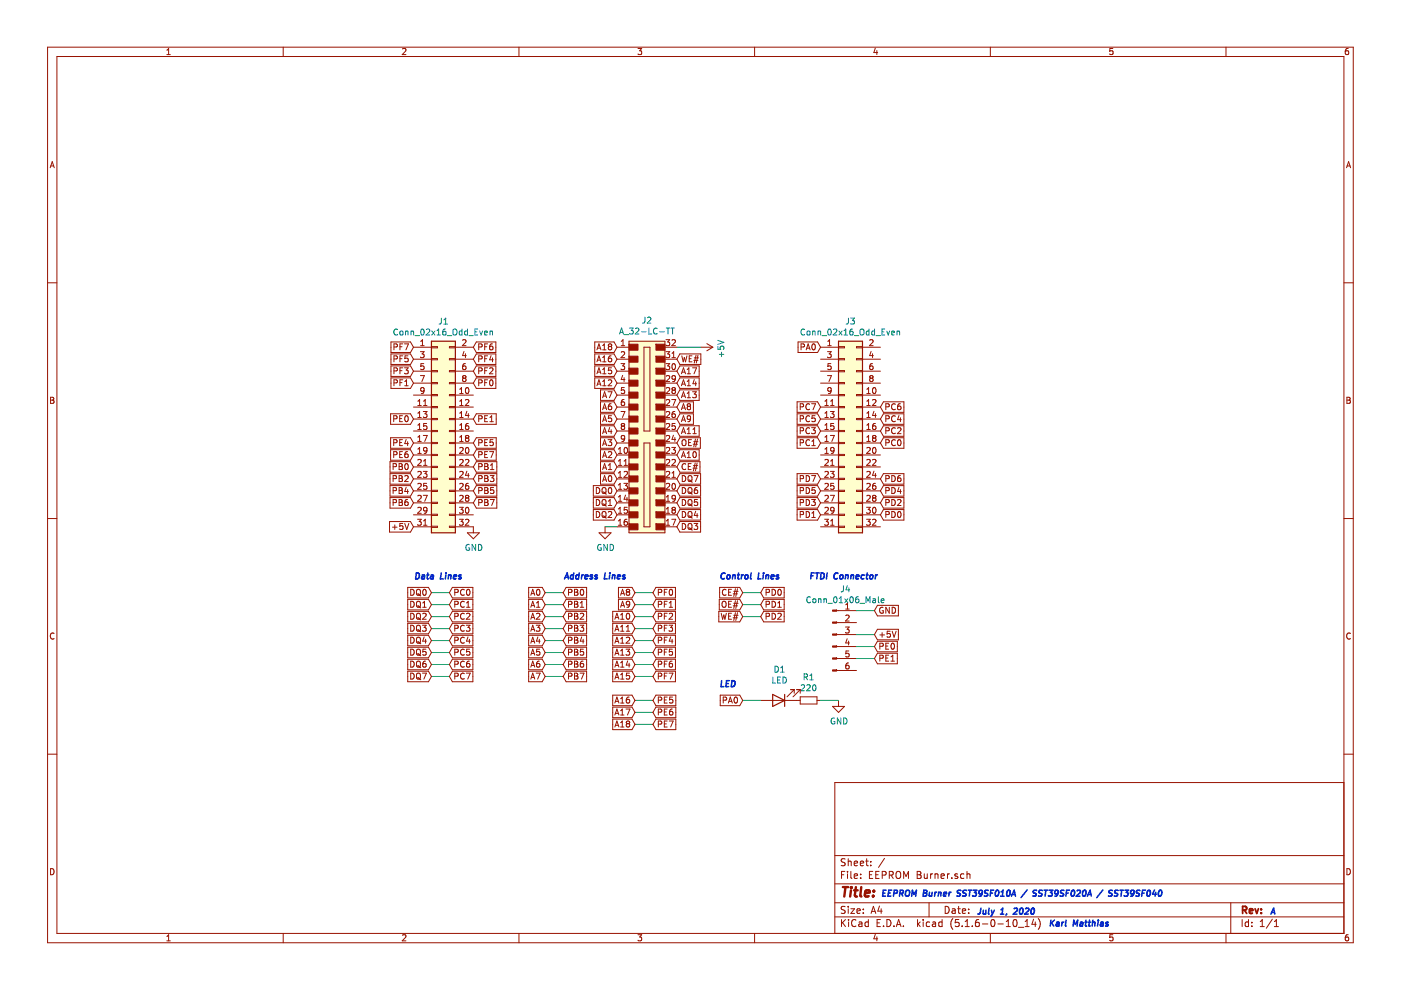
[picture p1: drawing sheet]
<svg xmlns="http://www.w3.org/2000/svg" width="297mm" height="210mm" viewBox="0 0 297 210" stroke-linecap="round" stroke-linejoin="round" font-family="sans-serif">
<path d="M.1 0h297v209.9h-297z" fill-rule="evenodd" fill="#fff" stroke="#fff" stroke-width=".21"/>
<g fill="none" stroke="#981200" stroke-width=".21">
<path d="M10.1 10h276.8v189.9h-276.8zM12.1 12h272.8v185.9h-272.8zM35.4 11.6h.7M35.4 10.6l.4-.3v1.3M60 10v2M85.3 10.4l.5-.1 .3 .3-.8 1h.8M110 10v2M135.3 10.3h.8l-.5 .5 .4 .1v.5l-.2 .2-.5-.2M160 10v2M185.6 10.2l-.3 .9h.8M185.9 10.7v.9M210 10v2"/>
<path d="M235.9 10.3h-.6v.6l.6-.1v.6l-.1 .2-.5-.2M259.9 10v2M285.9 10.3h-.4l-.2 .3-.1 .7 .3 .3 .4-.2v-.6h-.4l-.3 .2M10.6 35.6l.5-1.3 .4 1.3M10.7 35.2h.7M285.5 35.6l.4-1.3 .5 1.3M285.6 35.2h.6M10.1 60h2M284.9 60h2M82.9 77.6h4.1l.7 1.1-.7 1.1h-4.1zM82.9 75h4.1l.7 1.2-.7 1.1h-4.1zM82.9 72.5h4.1l.7 1.1-.7 1.1h-4.1z"/>
<path d="M83.5 73.6l.6-.1 .2-.2-.1-.3-.7-.1v1.3M83.5 76.1h.6l.2-.2-.1-.3-.7-.2v1.3M83.5 78.6h.6l.2-.2-.1-.3-.7-.1v1.3M84.8 73.5h.4M84.8 76.1h.4M84.8 78.6h.4M85.4 72.9h-.6v1.3M85.4 75.4h-.6v1.3M85.4 78h-.6v1.3M85.8 78h.7l-.4 .5 .4 .1v.5l-.2 .2-.5-.2M85.8 72.9h.8l-.5 1.3M86.5 75.4h-.6l-.1 .7 .2-.2 .5 .2v.5l-.2 .1-.5-.1"/>
<path d="M87.7 73.6h3.8M87.7 76.2h3.8M87.7 78.7h3.8M89.1 74.6h.8l-.4 .4 .3 .2 .1 .4-.2 .2-.6-.1M89.1 79.6h.9l-.6 1.3M89.2 73.3h.7M89.2 72.4l.4-.4v1.3M89.8 77.1h-.5l-.1 .6 .5-.1 .2 .2v.3l-.2 .3-.5-.2M91.5 78.6h1.2v.2h-1.2zM91.5 76h1.2v.3h-1.2zM91.5 73.5h1.2v.2h-1.2zM95.3 78.6h1.3v.2h-1.3z"/>
<path d="M95.3 76h1.3v.3h-1.3zM95.3 73.5h1.3v.2h-1.3zM96.6 73.6h3.8M96.6 76.2h3.8M96.6 78.7h3.8M98.1 72.1l.5-.1 .2 .4-.8 .9h.8M98.4 74.5l-.3 .9h.8M98.7 77.1h-.2a.79 .79 0 0 0-.2 1.3l.4-.1 .1-.5-.2-.2h-.3l-.2 .2M98.7 75v.8M101 77.6h4.1v2.2h-4.1l-.6-1.1zM101 75h4.1v2.3h-4.1l-.6-1.1zM101 72.5h4.1v2.2h-4.1l-.6-1.1z"/>
<path d="M101.5 73.6l.7-.1v-.5l-.7-.1v1.3M101.5 76.1l.7-.1v-.4l-.7-.2v1.3M101.5 78.6l.7-.1v-.4l-.7-.1v1.3M102.8 73.5h.4M102.8 76.1h.4M102.8 78.6h.4M103.4 72.9h-.6v1.3M103.4 75.4h-.6v1.3M103.4 78h-.6v1.3M103.8 78.1l.5-.1 .2 .3-.7 1h.7M104.1 75.4l-.3 .9h.8M104.4 72.9l-.4 .1-.2 .5 .1 .5 .5 .1v-.6l-.4-.1-.2 .2"/>
<path d="M104.4 75.9v.8M126.1 77.6h4.1l.6 1.1-.6 1.1h-4.1zM126.1 75h4.1l.6 1.2-.6 1.1h-4.1zM126.1 72.5h4.1l.6 1.1-.6 1.1h-4.1zM126.6 74.2l.4-1.3 .4 1.3M126.6 76.7l.4-1.3 .4 1.3M126.6 79.3l.4-1.3 .4 1.3M126.7 73.8h.6M126.7 78.9h.6M126.7 76.4h.6M127.8 76.7h.7M127.8 79.3h.7"/>
<path d="M127.8 74.2h.7M127.8 73.3l.3-.4v1.3M127.8 75.8l.3-.4v1.3M127.8 78.3l.3-.3v1.3M129.2 73.5l-.2 .2v.2l.2 .3 .4-.1 .1-.2v-.3l-.2-.1M129.2 73.5l-.2-.3 .2-.3 .5 .1v.3l-.2 .2M129.2 73.5h.3M129.6 75.4h-.3a.79 .79 0 0 0-.1 1.3l.5-.1v-.5l-.5-.2-.2 .3M129.7 78h-.7v.6l.2-.1 .5 .1v.5l-.2 .2-.5-.2M130.8 73.6h2.6M130.8 76.2h2.6M130.8 78.7h2.6"/>
<path d="M131.7 77.1h.7l-.4 .5 .4 .1v.4l-.2 .3-.5-.2M131.7 73.3h.7M131.7 72.4l.4-.4v1.3M131.7 74.7l.5-.1 .2 .3-.7 .9h.7M132 79.6l-.3 .9h.8M133.4 72.3h7.6v40.7h-7.6zM136.5 73.6h1.3v17.8h-1.3zM141 73.6h2.5M141 76.2h2.5M141 78.7h2.5M141.2 72h.8l-.4 .5 .3 .1v.6l-.2 .1-.5-.1M141.2 74.6h.8l-.4 .4 .3 .2v.5l-.2 .1-.5-.1"/>
<path d="M141.2 77.1h.8l-.4 .5 .3 .1v.5l-.2 .2-.5-.2M141.3 79.8l.4-.2 .3 .4-.8 .9h.8M142.5 72.1l.5-.1 .2 .4-.8 .9h.8M142.5 75.8h.7M142.5 74.9l.3-.3v1.2M142.7 77.2l.1-.1a.67 .67 0 0 1 .4 .6 .67 .67 0 0 1-.4 .7 .83 .83 0 0 1-.1-1.2zM144.1 77.6h4.1v2.2h-4.1l-.6-1.1zM144.1 75h4.5v2.3h-4.5l-.6-1.1zM144.5 79.3l.4-1.3 .4 1.3M144.6 75.4l.3 1.3 .2-.9 .2 .9 .3-1.3M144.6 78.9h.6M145.7 79.3h.7"/>
<path d="M145.7 78.3l.4-.3v1.3M146.1 76.1h.4M146.7 75.4h-.6v1.3h.6M146.8 78h.9l-.6 1.3M147.1 76.4h.9M147.2 75.9h.9M147.6 75.3l-.4 1.7M148 75.3l-.4 1.7M148.6 73.6h2.5M149.9 72.9l1.2 .7M151.1 73.6l-1.2 .8M169.2 72.5h4.1l.7 1.1-.7 1.1h-4.1z"/>
<path d="M169.8 73.6l.6-.1 .2-.2-.1-.3-.7-.1v1.3M170.9 74.2l.4-1.3 .5 1.3M171.1 73.8h.5M172.3 73l.1-.1a.67 .67 0 0 1 .5 .6 .67 .67 0 0 1-.5 .7l-.3-.5zM174 73.6h3.8M174 76.2h3.8M174 78.7h3.8M175.4 74.6h.8l-.4 .4 .4 .2v.4l-.2 .2-.6-.1M175.4 79.6h.9l-.5 1.3M175.5 73.3h.7M175.5 72.4l.4-.4v1.3M176.2 77.1h-.6l-.1 .6 .5-.1 .2 .2v.3l-.2 .3-.5-.2"/>
<path d="M177.8 73.5h1.3v.2h-1.3zM177.8 76h1.3v.3h-1.3zM177.8 78.6h1.3v.2h-1.3zM181.6 78.6h1.3v.2h-1.3zM181.6 76h1.3v.3h-1.3zM181.6 73.5h1.3v.2h-1.3zM182.9 73.6h3.8M182.9 76.2h3.8M182.9 78.7h3.8M184.4 72.1l.5-.1 .2 .4-.8 .9h.8M184.7 74.5l-.3 .9h.8M185 77.1h-.2a.79 .79 0 0 0-.2 1.3l.4-.1 .1-.5-.2-.2h-.3l-.2 .2"/>
<path d="M185 75v.8M10.7 84.2h.5l.2 .3-.2 .3 .3 .3-.3 .4h-.5zM10.7 84.8h.5M82.7 97.9h4.3l.7 1.1-.7 1.1h-4.3zM82.8 95.3h4.2l.7 1.2-.7 1.1h-4.2zM82.8 87.7h4.2l.7 1.1-.7 1.2h-4.2zM82.8 92.8h4.2l.7 1.1-.7 1.1h-4.2zM82.9 80.1h4.1l.7 1.1-.7 1.2h-4.1zM83.3 99l.7-.1v-.5l-.7-.1v1.3M83.5 93.9l.6-.1v-.5l-.6-.1v1.3M83.5 88.8l.6-.1v-.4l-.6-.2v1.3M83.5 96.4l.6-.1v-.4l-.6-.1v1.2"/>
<path d="M83.5 81.2l.6-.1 .2-.1-.1-.3-.7-.2v1.3M84.6 98.3l.6 .1v.4l-.2 .1 .3 .2-.1 .4-.6 .1zM84.6 98.9h.4M84.7 96.4h.5M84.7 93.8h.5M84.7 88.7h.5M84.8 81.1h.4M85.3 93.2h-.6v1.3h.6M85.3 88.1h-.6v1.3h.6M85.3 95.8h-.6v1.2h.6M85.4 80.5h-.6v1.3M85.8 81.8h.7"/>
<path d="M85.8 80.9l.4-.4v1.3M85.9 88.3l.2-.2a.67 .67 0 0 1 .5 .7 .67 .67 0 0 1-.5 .6l-.3-.5zM85.9 98.4l.2-.1a.67 .67 0 0 1 .5 .6 .67 .67 0 0 1-.5 .7l-.3-.5zM86.1 93.2l-.3 .9h.8M86.4 95.8h-.2a.79 .79 0 0 0-.1 1.2l.4-.1v-.5l-.4-.2-.3 .3M86.4 93.6v.9M87.7 93.9h3.8M87.7 91.4h3.8M87.7 96.5h3.8M87.7 99h3.8M87.7 88.8h3.8M87.7 86.3h3.8"/>
<path d="M87.7 83.8h3.8M87.7 81.2h3.8M88.6 96.1h.7M88.6 97.5l.5-.1 .2 .4-.8 .9h.8M88.6 93.6h.7M88.6 91.1h.7M88.6 88.5h.7M88.6 86h.7M88.6 85.1l.4-.4v1.3M88.6 87.6l.4-.3v1.2M88.6 90.1l.4-.3v1.3M88.6 92.7l.4-.4v1.3"/>
<path d="M88.6 95.2l.4-.3v1.2M89.7 99.9h.8l-.4 .5 .4 .2v.4l-.2 .2-.6-.1M89.7 92.3h.9l-.5 1.3M89.7 87.3h.8l-.4 .4 .4 .2v.4l-.2 .2-.6-.1M89.8 98.7h.7M89.8 86h.7M89.8 85.1l.4-.4v1.3M89.8 97.8l.4-.4v1.3M89.9 82.7l-.2 .3-.4-.1-.1-.2 .1-.4 .4-.1 .2 .2-.2 .9-.4 .1M90.5 89.8h-.7v.6l.5-.1 .2 .2v.3l-.2 .3-.5-.2M90.5 95.4l-.2 .3-.4-.1-.1-.6 .5-.1 .2 .2v.7l-.2 .3h-.4M91.5 96.3h1.2v.3h-1.2z"/>
<path d="M91.5 98.9h1.2v.2h-1.2zM91.5 93.8h1.2v.3h-1.2zM91.5 88.7h1.2v.3h-1.2zM91.5 86.2h1.2v.2h-1.2zM91.5 83.6h1.2v.3h-1.2zM91.5 81.1h1.2v.3h-1.2zM91.5 91.3h1.2v.2h-1.2zM95.3 96.3h1.3v.3h-1.3zM95.3 98.9h1.3v.2h-1.3zM95.3 93.8h1.3v.3h-1.3zM95.3 88.7h1.3v.3h-1.3zM95.3 86.2h1.3v.2h-1.3z"/>
<path d="M95.3 83.6h1.3v.3h-1.3zM95.3 81.1h1.3v.3h-1.3zM95.3 91.3h1.3v.2h-1.3zM96.6 93.9h3.8M96.6 91.4h3.8M96.6 96.5h3.8M96.6 99h3.8M96.6 88.8h3.8M96.6 86.3h3.8M96.6 83.8h3.8M96.6 81.2h3.8M97.5 95l.4-.1 .3 .3-.8 .9h.8"/>
<path d="M97.5 97.5l.4-.1 .3 .4-.8 .9h.8M97.5 93.6h.7M97.5 91.1h.7M97.5 88.5h.7M97.5 86h.7M97.5 83.4h.7M97.5 82.5l.3-.3v1.2M97.5 85.1l.3-.4v1.3M97.5 87.6l.3-.3v1.2M97.5 90.1l.3-.3v1.3M97.5 92.7l.3-.4v1.3M98.3 80.2l-.2-.3 .2-.3h.3l.2 .3-.2 .3"/>
<path d="M98.3 80.2l-.2 .2v.3l.2 .2h.4l.1-.2v-.3l-.2-.2M98.3 80.2h.3M98.7 97.5l.5-.1 .2 .4-.8 .9h.8M98.7 84.8l.5-.1 .2 .4-.8 .9h.8M98.8 82.3l.2-.1a.67 .67 0 0 1 .4 .6 .67 .67 0 0 1-.4 .6l-.3-.4zM98.9 94.9h.1a.67 .67 0 0 1 .4 .6 .67 .67 0 0 1-.4 .6 .83 .83 0 0 1-.1-1.2zM98.9 92.9l-.2-.3 .2-.3h.3l.2 .3-.2 .3M98.9 92.9l-.2 .2v.4l.2 .1 .4-.1 .1-.1v-.3l-.2-.2M98.9 92.9h.3M99 87.2l-.3 .9h.8M99 99.9l-.3 .9h.8M99.3 89.8l-.4 .1-.2 .4v.6l.6 .1 .1-.2-.1-.5h-.4l-.2 .2"/>
<path d="M99.3 87.7v.8M101 95.3h4.2v2.3h-4.2l-.6-1.1zM101 87.7h4.2v2.3h-4.2l-.6-1.2zM101 97.9h4.3v2.2h-4.3l-.6-1.1zM101 80.1h4.1v2.3h-4.1l-.6-1.2zM101 92.8h4.2v2.2h-4.2l-.6-1.1zM101.5 99l.7-.1v-.5l-.7-.1v1.3M101.5 81.2l.7-.1v-.4l-.7-.2v1.3M101.5 88.8l.7-.1v-.4l-.7-.2v1.3M101.5 93.9l.7-.1v-.5l-.7-.1v1.3M101.5 96.4l.7-.1v-.4l-.7-.1v1.2M102.8 96.4h.4"/>
<path d="M102.8 93.8h.4M102.8 88.7h.4M102.8 98.3h.4l.3 .2-.3 .4 .3 .2-.1 .4-.6 .1zM102.8 98.9h.4M102.8 81.1h.4M103.4 80.5h-.6v1.3M103.4 88.1h-.6v1.3h.6M103.4 93.2h-.6v1.3h.6M103.4 95.8h-.6v1.2h.6M103.8 95.8h.8l-.5 1.2M103.9 88.5l.3-.4v1.3M103.9 89.4h.7"/>
<path d="M104 80.6l.1-.1a.69 .69 0 0 1 .4 .7 .69 .69 0 0 1-.4 .6 .83 .83 0 0 1-.1-1.2zM104 99.6h.7M104 98.6l.3-.3v1.3M104.5 93.2h-.6v.6l.4-.1 .3 .3v.3l-.3 .2-.4-.1M126.1 80.1h4.1l.6 1.1-.6 1.2h-4.1zM126.6 81.8l.4-1.3 .4 1.3M126.7 81.4h.6M127.3 95.3h2.9l.6 1.2-.6 1.1h-2.9zM127.3 90.3h2.9l.6 1.1-.6 1.1h-2.9zM127.3 87.7h2.9l.6 1.1-.6 1.2h-2.9zM127.3 82.7h2.9l.6 1.1-.6 1.1h-2.9zM127.3 85.2h2.9l.6 1.1-.6 1.1h-2.9z"/>
<path d="M127.3 97.9h2.9l.6 1.1-.6 1.1h-2.9zM127.3 92.8h2.9l.6 1.1-.6 1.1h-2.9zM127.8 81.8h.7M127.8 80.9l.3-.4v1.3M127.8 84.3l.4-1.2 .4 1.2M127.8 86.9l.4-1.3 .4 1.3M127.8 99.6l.4-1.3 .4 1.3M127.8 89.4l.4-1.3 .4 1.3M127.8 97l.4-1.2 .4 1.2M127.8 94.5l.4-1.3 .4 1.3M127.8 91.9l.4-1.2 .4 1.2M127.9 96.7h.6"/>
<path d="M127.9 91.6h.6M127.9 89.1h.6M127.9 86.5h.6M127.9 84h.6M127.9 99.2h.6M127.9 94.1h.6M128.9 93.2h.8l-.4 .5 .4 .1v.6l-.2 .1-.6-.1M128.9 83.1h.9l-.6 1.2M129 98.6l.3-.3v1.3M129 80.7l.5-.2 .2 .4-.8 .9h.8M129 99.6h.7M129 95.9l.5-.1 .2 .3-.8 .9h.8"/>
<path d="M129.3 90.6l-.3 .9h.8M129.6 85.6h-.3a.79 .79 0 0 0-.1 1.3l.5-.2v-.5l-.5-.1-.2 .2M129.6 91.1v.8M129.7 88.1h-.7v.6l.2-.1 .5 .1v.6l-.2 .1-.5-.1M130.8 93.9h2.6M130.8 91.4h2.6M130.8 96.5h2.6M130.8 99h2.6M130.8 88.8h2.6M130.8 86.3h2.6M130.8 83.8h2.6M130.8 81.2h2.6"/>
<path d="M131.1 96.1h.7M131.1 95.2l.4-.3v1.2M131.1 97.8l.4-.4v1.3M131.1 98.7h.7M131.7 87.3h.8l-.5 1.2M132 90.3l-.3-.2 .3-.3h.2l.2 .2-.2 .3M132 90.3l-.3 .3v.2l.3 .3 .3-.1 .1-.2v-.2l-.2-.3M132 90.3h.2M132.3 84.7h-.2a.79 .79 0 0 0-.1 1.3l.3-.1 .1-.5-.2-.2h-.2l-.3 .2M132.3 80.1v.8M132.3 98.7h.8M132.3 97.8l.4-.4v1.3"/>
<path d="M132.4 82.2h-.6l-.1 .6 .5-.1 .2 .2v.3l-.2 .2-.5-.1M132.4 95l.2-.1a.67 .67 0 0 1 .5 .6 .67 .67 0 0 1-.5 .6l-.3-.4zM132.4 92.9l-.2 .2h-.4l-.1-.2 .1-.4 .4-.2 .2 .3-.1 .9-.5 .1M136.5 93.9h1.3v17.8h-1.3zM141 93.9h2.5M141 91.4h2.5M141 96.5h2.5M141 99h2.5M141 88.8h2.5M141 86.3h2.5M141 83.8h2.5M141 81.2h2.5"/>
<path d="M141.3 95l.4-.1 .3 .3-.8 .9h.8M141.3 97.5l.4-.1 .3 .4-.8 .9h.8M141.3 82.3l.4-.1 .3 .3-.8 .9h.8M141.3 84.8l.4-.1 .3 .4-.8 .9h.8M141.3 87.4l.4-.1 .3 .3-.8 .9h.8M141.3 89.9l.4-.1 .3 .3-.8 1h.8M141.3 92.5l.4-.2 .3 .4-.8 .9h.8M142.4 94.9h.8l-.4 .4 .3 .2 .1 .4-.2 .2-.6-.1M142.4 84.7h.9l-.6 1.3M142.5 97.5l.5-.1 .2 .4-.8 .9h.8M142.7 82.7l-.2-.2 .2-.3h.3l.2 .2-.2 .3M142.7 82.7l-.2 .3v.3l.2 .1h.4l.1-.2v-.2l-.2-.3"/>
<path d="M142.7 82.7h.3M142.8 92.3l-.3 .9h.8M143.1 87.3l-.4 .1-.2 .4v.6l.6 .1 .1-.2-.1-.5-.4-.1-.2 .3M143.1 92.8v.8M143.1 89.8h-.6v.6l.5-.1 .2 .2v.3l-.2 .3-.5-.2M143.2 80.2l-.2 .2h-.4l-.1-.6 .5-.2 .2 .3-.1 .7-.1 .3h-.4M144.1 95.3h4.1v2.3h-4.1l-.6-1.1zM144.1 90.3h4.1v2.2h-4.1l-.6-1.1zM144.1 87.7h2.9v2.3h-2.9l-.6-1.2zM144.1 82.7h4.1v2.2h-4.1l-.6-1.1zM144.1 85.2h2.9v2.2h-2.9l-.6-1.1zM144.1 97.9h4.3v2.2h-4.3l-.6-1.1z"/>
<path d="M144.1 80.1h4.1v2.3h-4.1l-.6-1.2zM144.1 92.8h4.4v2.2h-4.4l-.6-1.1zM144.5 97l.4-1.2 .4 1.2M144.5 91.9l.4-1.2 .4 1.2M144.5 89.4l.4-1.3 .4 1.3M144.5 86.9l.4-1.3 .4 1.3M144.5 84.3l.4-1.2 .4 1.2M144.5 81.8l.4-1.3 .4 1.3M144.6 96.7h.6M144.6 91.6h.6M144.6 89.1h.6M144.6 86.5h.6"/>
<path d="M144.6 84h.6M144.6 81.4h.6M144.7 93.4l.2-.2a.44 .44 0 0 1 .5 .4v.7l-.5 .2-.2-.2zM145.4 98.4a.56 .56 0 0 0-.8 .5 .56 .56 0 0 0 .8 .5M145.7 81.8h.7M145.7 80.9l.4-.4v1.3M145.7 83.4l.4-.3v1.2M145.7 91l.4-.3v1.2M145.7 96.1l.4-.3v1.2M145.7 91.9h.7M145.7 97h.7M145.7 84.3h.7"/>
<path d="M145.9 86.2l-.2-.3 .2-.3 .5 .1v.3l-.2 .2M145.9 86.2l-.2 .2v.2l.2 .3 .4-.1 .1-.2v-.3l-.2-.1M145.9 98.9h.5M145.9 86.2h.3M146 93.8h.4M146.4 88.7l-.2 .2h-.4l-.1-.6 .5-.2 .2 .3v.7l-.2 .3h-.4M146.5 98.3h-.6v1.3h.6M146.6 93.2h-.6v1.3h.6M146.8 83.1h.8l-.4 .4 .4 .2v.5l-.2 .1-.6-.1M146.9 91.9h.7M146.9 99.3h.9M146.9 91l.4-.3v1.2"/>
<path d="M147 94.2h.9M147 98.7h.9M147 95.9l.2-.1a.67 .67 0 0 1 .4 .6 .67 .67 0 0 1-.4 .6l-.3-.5zM147.1 93.6h.9M147.2 80.5l-.3 .9h.8M147.4 98.2l-.4 1.6M147.4 93.1l-.3 1.6M147.5 81v.8M147.8 98.2l-.4 1.6M147.9 93.1l-.4 1.6M169 90.3h4.3l.7 1.1-.7 1.1h-4.3zM169 87.7h4.3l.7 1.1-.7 1.2h-4.3z"/>
<path d="M169 85.2h4.3l.7 1.1-.7 1.1h-4.3zM169 92.8h4.3l.7 1.1-.7 1.1h-4.3zM169.7 88.8l.6-.1v-.4l-.6-.2v1.3M169.7 93.9l.6-.1v-.5l-.6-.1v1.3M169.7 86.3l.6-.1v-.5l-.6-.1v1.3M169.7 91.3h.6v-.5l-.6-.1v1.2M171.6 88.3a.56 .56 0 0 0-.8 .5 .56 .56 0 0 0 .8 .5M171.6 93.3a.56 .56 0 0 0-.8 .6 .56 .56 0 0 0 .8 .5M171.6 90.8a.56 .56 0 0 0-.8 .5 .56 .56 0 0 0 .8 .5M171.6 85.7a.56 .56 0 0 0-.8 .5 .56 .56 0 0 0 .8 .5M172.1 90.7h.8l-.5 .5 .4 .1v.5l-.2 .1-.5-.1M172.1 85.6h.8l-.5 1.3"/>
<path d="M172.1 93.6l.4-.4v1.3M172.1 94.5h.8M172.8 88.1h-.6l-.1 .6 .2-.1 .5 .1v.6l-.2 .1-.5-.1M174 93.9h3.8M174 91.4h3.8M174 96.5h3.8M174 99h3.8M174 88.8h3.8M174 86.3h3.8M174 83.8h3.8M174 81.2h3.8M174.9 96.1h.7"/>
<path d="M174.9 97.5l.5-.1 .2 .4-.8 .9h.8M174.9 95.2l.4-.3v1.2M174.9 93.6h.7M174.9 91.1h.7M174.9 88.5h.7M174.9 86h.7M174.9 85.1l.4-.4v1.3M174.9 87.6l.4-.3v1.2M174.9 90.1l.4-.3v1.3M174.9 92.7l.4-.4v1.3M176.1 99.9h.7l-.4 .5 .4 .2v.4l-.2 .2-.5-.1M176.1 92.3h.8l-.5 1.3"/>
<path d="M176.1 87.3h.7l-.4 .4 .4 .2v.4l-.2 .2-.5-.1M176.1 98.7h.7M176.1 86h.7M176.1 85.1l.4-.4v1.3M176.1 97.8l.4-.4v1.3M176.2 90.3h.5l.1 .5-.2 .3-.5-.2M176.2 90.3l-.1 .1M176.2 82.7l-.2 .3-.4-.1-.1-.2 .1-.4 .4-.1 .2 .2-.1 .9-.5 .1M176.8 89.8h-.6l-.1 .6M176.8 95.4l-.2 .3-.4-.1v-.6l.4-.1 .2 .2v.7l-.2 .3h-.4M177.8 81.1h1.3v.3h-1.3zM177.8 83.6h1.3v.3h-1.3z"/>
<path d="M177.8 86.2h1.3v.2h-1.3zM177.8 88.7h1.3v.3h-1.3zM177.8 91.3h1.3v.2h-1.3zM177.8 93.8h1.3v.3h-1.3zM177.8 96.3h1.3v.3h-1.3zM177.8 98.9h1.3v.2h-1.3zM181.6 96.3h1.3v.3h-1.3zM181.6 98.9h1.3v.2h-1.3zM181.6 93.8h1.3v.3h-1.3zM181.6 88.7h1.3v.3h-1.3zM181.6 86.2h1.3v.2h-1.3zM181.6 83.6h1.3v.3h-1.3z"/>
<path d="M181.6 81.1h1.3v.3h-1.3zM181.6 91.3h1.3v.2h-1.3zM182.9 93.9h3.8M182.9 91.4h3.8M182.9 96.5h3.8M182.9 99h3.8M182.9 88.8h3.8M182.9 86.3h3.8M182.9 83.8h3.8M182.9 81.2h3.8M183.8 95l.5-.1 .2 .3-.8 .9h.8M183.8 97.5l.5-.1 .2 .4-.8 .9h.8"/>
<path d="M183.8 93.6h.7M183.8 91.1h.7M183.8 88.5h.7M183.8 86h.7M183.8 83.4h.7M183.8 82.5l.4-.3v1.2M183.8 85.1l.4-.4v1.3M183.8 87.6l.4-.3v1.2M183.8 90.1l.4-.3v1.3M183.8 92.7l.4-.4v1.3M184.6 80.2l-.2-.3 .2-.3h.3l.2 .3-.2 .3M184.6 80.2l-.2 .2v.3l.2 .2h.4l.1-.2v-.3l-.2-.2"/>
<path d="M184.6 80.2h.3M185 97.5l.5-.1 .2 .4-.8 .9h.8M185 84.8l.5-.1 .2 .4-.8 .9h.8M185.1 95l.2-.1a.67 .67 0 0 1 .4 .6 .67 .67 0 0 1-.4 .6l-.3-.4zM185.1 82.3l.2-.1a.67 .67 0 0 1 .4 .6 .67 .67 0 0 1-.4 .6l-.3-.4zM185.2 92.9l-.2-.3 .2-.3h.3l.2 .3-.2 .3M185.2 92.9l-.2 .2v.4l.2 .1 .4-.1 .1-.1v-.3l-.2-.2M185.2 92.9h.3M185.3 87.2l-.3 .9h.8M185.3 99.9l-.3 .9h.8M185.6 89.8l-.4 .1-.2 .4v.6l.6 .1 .1-.2-.1-.5h-.4l-.2 .2M185.6 87.7v.8"/>
<path d="M187.3 90.3h4.3v2.2h-4.3l-.6-1.1zM187.3 87.7h4.3v2.3h-4.3l-.6-1.2zM187.3 85.2h4.3v2.2h-4.3l-.6-1.1zM187.3 92.8h4.3v2.2h-4.3l-.6-1.1zM187.8 86.3l.7-.1v-.5l-.7-.1v1.3M187.8 88.8l.7-.1v-.4l-.7-.2v1.3M187.8 91.3l.7-.1v-.4l-.7-.1v1.2M187.8 93.9l.7-.1v-.5l-.7-.1v1.3M189.8 88.3a.56 .56 0 0 0-.8 .5 .56 .56 0 0 0 .8 .5M189.8 85.7a.56 .56 0 0 0-.8 .5 .56 .56 0 0 0 .8 .5M189.8 93.3a.56 .56 0 0 0-.8 .6 .56 .56 0 0 0 .8 .5M189.8 90.8a.56 .56 0 0 0-.8 .5 .56 .56 0 0 0 .8 .5"/>
<path d="M190.3 90.8l.5-.1 .2 .3-.8 .9h.8M190.4 93.3l.2-.1a.67 .67 0 0 1 .5 .7 .67 .67 0 0 1-.5 .6l-.3-.5zM190.6 88.1l-.3 .9h.8M190.9 85.6l-.4 .1-.2 .5 .1 .5 .5 .1 .1-.2-.1-.4-.3-.1-.3 .2M190.9 88.6v.8M285.6 84.2h.4l.3 .3-.3 .3 .3 .3-.2 .4h-.5zM285.6 84.8h.4M10.1 109.9h2M82.6 110.6h4.4l.7 1.1-.7 1.1h-4.4zM82.7 103h4.3l.7 1.1-.7 1.1h-4.3zM82.7 100.4h4.3l.7 1.1-.7 1.2h-4.3zM82.7 105.5h4.3l.7 1.1-.7 1.1h-4.3z"/>
<path d="M83.2 111.8h1M83.3 101.5l.7-.1v-.4l-.7-.2v1.3M83.3 104h.7v-.5l-.7-.1v1.2M83.3 106.6l.7-.1v-.5l-.7-.1v1.3M83.7 111.3v1M84.6 103.4l.6 .1v.4l-.2 .1 .3 .2-.1 .4h-.6zM84.6 105.9l.6 .1v.4l-.2 .1 .3 .2-.1 .4-.6 .1zM84.6 100.8l.6 .2v.3l-.2 .1 .3 .3-.1 .4h-.6zM84.6 101.4h.4M84.6 104h.4M84.6 106.5h.4M85.4 111h-.6l-.1 .6 .2-.1 .5 .1v.5l-.2 .2-.5-.2"/>
<path d="M85.8 101l.5-.2 .2 .4-.7 .9h.7M85.8 111l.4 1.3 .5-1.3M86.1 103.3l-.3 .9h.8M86.4 105.9h-.2a.79 .79 0 0 0-.1 1.3l.4-.1v-.6l-.4-.1-.3 .2M86.4 103.8v.8M87.7 111.7h3.8M87.7 101.5h3.8M87.7 104.1h3.8M87.7 106.6h3.8M87.7 109.2h3.8M88.5 110.1h.8l-.4 .5 .4 .1v.5l-.2 .2-.6-.2M88.6 100.1l.5-.2 .2 .4-.8 .9h.8"/>
<path d="M88.6 102.6l.5-.1 .2 .3-.8 1h.8M88.6 105.1l.5-.1 .2 .4-.8 .9h.8M88.6 107.7l.5-.1 .2 .3-.8 .9h.8M89.7 105h.9l-.5 1.3M89.8 111.4h.7M89.8 110.5l.4-.4v1.3M90.5 102.5h-.7v.6l.5-.1 .2 .2v.3l-.2 .3-.5-.2M90.5 108.1l-.2 .2h-.4l-.1-.6 .5-.1 .2 .2v.7l-.2 .3h-.4M91.5 101.4h1.2v.3h-1.2zM91.5 104h1.2v.2h-1.2zM91.5 106.5h1.2v.2h-1.2zM91.5 109h1.2v.3h-1.2z"/>
<path d="M91.5 111.6h1.2v.2h-1.2zM95.3 101.4h1.3v.3h-1.3zM95.3 104h1.3v.2h-1.3zM95.3 106.5h1.3v.2h-1.3zM95.3 109h1.3v.3h-1.3zM95.3 111.6h1.3v.2h-1.3zM96.6 111.7h3.8v1.3M96.6 101.5h3.8M96.6 104.1h3.8M96.6 106.6h3.8M96.6 109.2h3.8M97.4 107.6h.8l-.4 .4 .3 .2v.5l-.2 .1-.5-.1"/>
<path d="M97.4 110.1h.8l-.4 .5 .3 .1v.5l-.2 .2-.5-.2M97.5 100.1l.4-.2 .3 .4-.8 .9h.8M97.5 102.6l.4-.1 .3 .3-.8 1h.8M97.5 105.1l.4-.1 .3 .4-.8 .9h.8M98.7 110.2l.5-.1 .2 .4-.8 .9h.8M98.8 107.7l.2-.1a.67 .67 0 0 1 .4 .6 .67 .67 0 0 1-.4 .6l-.3-.5zM98.9 105.6l-.2 .2v.4l.2 .1 .4-.1 .1-.1v-.3l-.2-.2M98.9 105.6l-.2-.3 .2-.3h.3l.2 .3-.2 .3M98.9 105.6h.3M99.1 113h2.5l-1.2 1.2zM99.3 102.5l-.4 .1-.2 .4v.6l.6 .1 .1-.2-.1-.5h-.4l-.2 .2M99.3 100.4v.8"/>
<path d="M101 103h4.3v2.2h-4.3l-.6-1.1zM101 100.4h4.3v2.3h-4.3l-.6-1.2zM101 105.5h4.3v2.2h-4.3l-.6-1.1zM101.5 101.5l.7-.1v-.4l-.7-.2v1.3M101.5 104l.7-.1v-.4l-.7-.1v1.2M101.5 106.6l.7-.1v-.5l-.7-.1v1.3M102.8 100.8h.4l.3 .3-.3 .3 .3 .3-.1 .4h-.6zM102.8 103.4h.4l.3 .2-.3 .4 .3 .2-.1 .4h-.6zM102.8 105.9h.4l.3 .3-.3 .3 .3 .2-.1 .4-.6 .1zM102.8 101.4h.4M102.8 104h.4M102.8 106.5h.4"/>
<path d="M103.9 100.8h.8l-.4 .5 .3 .1 .1 .5-.2 .2-.6-.1M103.9 105.9h.9l-.6 1.3M104.6 103.4h-.6v.6l.5-.1 .2 .2v.3l-.2 .2-.5-.1M125.8 103h4.4l.6 1.1-.6 1.1h-4.4zM125.8 108h4.4l.6 1.2-.6 1.1h-4.4zM125.8 105.5h4.4l.6 1.1-.6 1.1h-4.4zM126.4 103.4a.64 .64 0 0 1 .8 .6 .64 .64 0 0 1-.8 .6zM126.4 105.9a.64 .64 0 0 1 .8 .6 .64 .64 0 0 1-.8 .7zM126.4 108.4a.64 .64 0 0 1 .8 .7 .64 .64 0 0 1-.8 .6zM127 113h2.6l-1.3 1.2zM127.3 100.4h2.9l.6 1.1-.6 1.2h-2.9zM127.7 103.5l.3-.1a.44 .44 0 0 1 .5 .4l-.1 .7-.4 .1-.3-.1z"/>
<path d="M127.7 108.6l.3-.2a.44 .44 0 0 1 .5 .5l-.1 .6-.4 .2-.3-.2zM127.7 106.1l.3-.2a.44 .44 0 0 1 .5 .4l-.1 .7-.4 .2-.3-.2zM127.8 102.1l.4-1.3 .4 1.3M127.9 106.9l.7 .4M127.9 104.3l.7 .5M127.9 109.4l.7 .4M127.9 101.7h.6M128.3 111.7v1.3M129 108.6l.5-.2 .2 .4-.8 .9h.8M129 107.2h.7M129 106.3l.3-.4v1.3M129.1 101l.2-.2a.67 .67 0 0 1 .4 .7 .67 .67 0 0 1-.4 .6l-.3-.5z"/>
<path d="M129.1 103.5l.2-.1a.67 .67 0 0 1 .4 .6 .67 .67 0 0 1-.4 .6l-.3-.4zM130.8 111.7h2.6M130.8 101.5h2.6M130.8 104.1h2.6M130.8 106.6h2.6M130.8 109.2h2.6M131.1 100.3l.4-.4v1.3M131.1 102.8l.4-.3v1.3M131.1 105.4l.4-.4v1.3M131.1 107.9l.4-.3v1.2M131.1 110.5l.4-.4v1.3M131.1 101.2h.7"/>
<path d="M131.1 103.8h.7M131.1 106.3h.7M131.1 108.8h.7M131.1 111.4h.7M132.3 102.5h.8l-.5 .5 .4 .1 .1 .4-.3 .3-.5-.2M132.3 100.1l.5-.2 .3 .4-.8 .9h.8M132.6 105l-.3 .9h.8M132.9 110.1l-.4 .1-.2 .5 .1 .5 .5 .1 .2-.2-.2-.4-.3-.1-.3 .2M132.9 105.5v.8M133 107.6h-.6l-.1 .6 .5-.2 .3 .3v.3l-.3 .2-.5-.1M141 111.7h2.5M141 101.5h2.5"/>
<path d="M141 104.1h2.5M141 106.6h2.5M141 109.2h2.5M141.3 100.1l.4-.2 .3 .4-.8 .9h.8M141.3 102.6l.4-.1 .3 .3-.8 1h.8M141.3 106.3h.7M141.3 108.8h.7M141.3 111.4h.7M141.3 105.4l.3-.4v1.3M141.3 107.9l.3-.3v1.2M141.3 110.5l.3-.4v1.3M142.4 110.1h.9l-.6 1.3"/>
<path d="M142.5 101.2h.7M142.5 100.3l.3-.4v1.3M142.6 102.6l.2-.1a.67 .67 0 0 1 .4 .6 .67 .67 0 0 1-.4 .7l-.3-.5zM142.7 108.1l-.2 .2v.4l.2 .1h.4l.1-.2v-.3l-.2-.2M142.7 108.1l-.2-.2 .2-.3h.3l.2 .2-.2 .3M142.7 108.1h.3M143.2 105.6l-.2 .2h-.4l-.1-.7 .5-.1 .2 .3-.1 .7-.1 .2-.4 .1M144.1 103h4.4v2.2h-4.4l-.6-1.1zM144.1 108h4.4v2.3h-4.4l-.6-1.1zM144.1 110.6h4.4v2.2h-4.4l-.6-1.1zM144.1 100.4h4.4v2.3h-4.4l-.6-1.2zM144.1 105.5h4.4v2.2h-4.4l-.6-1.1z"/>
<path d="M144.7 108.4a.64 .64 0 0 1 .7 .7 .64 .64 0 0 1-.7 .6zM144.7 111a.64 .64 0 0 1 .7 .6 .64 .64 0 0 1-.7 .7zM144.7 103.4a.64 .64 0 0 1 .7 .6 .64 .64 0 0 1-.7 .6zM144.7 105.9a.64 .64 0 0 1 .7 .6 .64 .64 0 0 1-.7 .7zM144.7 100.8a.64 .64 0 0 1 .7 .7 .64 .64 0 0 1-.7 .6zM145.9 103.5l.3-.1a.44 .44 0 0 1 .5 .4v.7l-.5 .1-.3-.1zM145.9 111.2l.3-.2a.44 .44 0 0 1 .5 .4v.7l-.5 .2-.3-.2zM145.9 106.1l.3-.2a.44 .44 0 0 1 .5 .4v.7l-.5 .2-.3-.2zM145.9 101l.3-.2a.44 .44 0 0 1 .5 .5v.6l-.5 .2-.3-.2zM145.9 108.6l.3-.2a.44 .44 0 0 1 .5 .5v.6l-.5 .2-.3-.2zM146.1 109.4l.7 .4M146.1 104.3l.7 .5"/>
<path d="M146.1 112l.7 .4M146.1 106.9l.7 .4M146.1 101.8l.7 .4M147.1 111h.8l-.4 .5 .4 .1v.5l-.2 .2-.6-.2M147.1 100.8h.9l-.6 1.3M147.5 108.4l-.3 .9h.8M147.8 103.4h-.2a.79 .79 0 0 0-.2 1.2l.5-.1v-.5l-.5-.1-.2 .2M147.8 108.9v.8M147.9 105.9h-.6l-.1 .6 .2-.1 .5 .1v.6l-.2 .1-.5-.1M169 103h4.3l.7 1.1-.7 1.1h-4.3zM169 108h4.3l.7 1.2-.7 1.1h-4.3zM169 100.4h4.3l.7 1.1-.7 1.2h-4.3z"/>
<path d="M169 105.5h4.3l.7 1.1-.7 1.1h-4.3zM169.7 101.5l.6-.1v-.4l-.6-.2v1.3M169.7 104h.6v-.5l-.6-.1v1.2M169.7 106.6l.6-.1v-.5l-.6-.1v1.3M169.7 109.1h.6v-.5l-.6-.2v1.3M170.9 100.8a.64 .64 0 0 1 .7 .7 .64 .64 0 0 1-.7 .6zM170.9 103.4a.64 .64 0 0 1 .7 .6 .64 .64 0 0 1-.7 .6zM170.9 105.9a.64 .64 0 0 1 .7 .6 .64 .64 0 0 1-.7 .7zM170.9 108.4a.64 .64 0 0 1 .7 .7 .64 .64 0 0 1-.7 .6zM172.1 105.9h.8l-.5 .5 .4 .1v.6l-.2 .1-.5-.1M172.1 100.8h.8l-.5 1.3M172.1 108.8l.4-.4v1.3"/>
<path d="M172.1 109.7h.8M172.8 103.4h-.6l-.1 .6 .2-.1 .5 .1v.5l-.2 .1-.5-.1M174 111.7h3.8M174 101.5h3.8M174 104.1h3.8M174 106.6h3.8M174 109.2h3.8M174.8 110.1h.8l-.4 .5 .4 .1v.5l-.2 .2-.6-.2M174.9 100.1l.5-.2 .2 .4-.8 .9h.8M174.9 102.6l.5-.1 .2 .3-.8 1h.8M174.9 105.1l.5-.1 .2 .4-.8 .9h.8M174.9 107.7l.5-.1 .2 .3-.8 .9h.8"/>
<path d="M176.1 105h.8l-.5 1.3M176.1 111.4h.7M176.1 110.5l.4-.4v1.3M176.8 102.5h-.6l-.1 .6 .5-.1 .2 .2v.3l-.2 .3-.5-.2M176.8 108.1l-.2 .2h-.4v-.6l.4-.1 .2 .2v.7l-.2 .3h-.4M177.8 101.4h1.3v.3h-1.3zM177.8 104h1.3v.2h-1.3zM177.8 106.5h1.3v.2h-1.3zM177.8 109h1.3v.3h-1.3zM177.8 111.6h1.3v.2h-1.3zM181.6 101.4h1.3v.3h-1.3zM181.6 104h1.3v.2h-1.3z"/>
<path d="M181.6 106.5h1.3v.2h-1.3zM181.6 109h1.3v.3h-1.3zM181.6 111.6h1.3v.2h-1.3zM182.9 111.7h3.8M182.9 101.5h3.8M182.9 104.1h3.8M182.9 106.6h3.8M182.9 109.2h3.8M183.7 107.6h.8l-.4 .4 .4 .2v.5l-.2 .1-.6-.1M183.7 110.1h.8l-.4 .5 .4 .1v.5l-.2 .2-.6-.2M183.8 100.1l.5-.2 .2 .4-.8 .9h.8M183.8 102.6l.5-.1 .2 .3-.8 1h.8"/>
<path d="M183.8 105.1l.5-.1 .2 .4-.8 .9h.8M185 110.2l.5-.1 .2 .4-.8 .9h.8M185.1 107.7l.2-.1a.67 .67 0 0 1 .4 .6 .67 .67 0 0 1-.4 .6l-.3-.5zM185.2 105.6l-.2 .2v.4l.2 .1 .4-.1 .1-.1v-.3l-.2-.2M185.2 105.6l-.2-.3 .2-.3h.3l.2 .3-.2 .3M185.2 105.6h.3M185.6 102.5l-.4 .1-.2 .4v.6l.6 .1 .1-.2-.1-.5h-.4l-.2 .2M185.6 100.4v.8M187.3 103h4.3v2.2h-4.3l-.6-1.1zM187.3 108h4.3v2.3h-4.3l-.6-1.1zM187.3 100.4h4.3v2.3h-4.3l-.6-1.2zM187.3 105.5h4.3v2.2h-4.3l-.6-1.1z"/>
<path d="M187.8 101.5l.7-.1v-.4l-.7-.2v1.3M187.8 104l.7-.1v-.4l-.7-.1v1.2M187.8 106.6l.7-.1v-.5l-.7-.1v1.3M187.8 109.1l.7-.1v-.4l-.7-.2v1.3M189.1 100.8a.64 .64 0 0 1 .7 .7 .64 .64 0 0 1-.7 .6zM189.1 103.4a.64 .64 0 0 1 .7 .6 .64 .64 0 0 1-.7 .6zM189.1 105.9a.64 .64 0 0 1 .7 .6 .64 .64 0 0 1-.7 .7zM189.1 108.4a.64 .64 0 0 1 .7 .7 .64 .64 0 0 1-.7 .6zM190.3 106l.5-.1 .2 .4-.8 .9h.8M190.4 108.6l.2-.2a.67 .67 0 0 1 .5 .7 .67 .67 0 0 1-.5 .6l-.3-.5zM190.6 103.3l-.3 .9h.8M190.9 100.8l-.4 .2-.2 .4 .1 .6 .5 .1 .1-.2-.1-.5-.3-.1-.3 .3"/>
<path d="M190.9 103.8v.8M284.9 109.9h2M11.5 134.3a.58 .58 0 0 0-.8 .5 .58 .58 0 0 0 .8 .6M86.4 127.1h4.4l.7 1.1-.7 1.1h-4.4zM86.4 124.5h4.4l.7 1.2-.7 1.1h-4.4zM86.4 129.6h4.4l.7 1.1-.7 1.2h-4.4zM86.4 132.2h4.4l.7 1.1-.7 1.1h-4.4zM86.4 134.7h4.4l.7 1.1-.7 1.1h-4.4zM86.4 137.2h4.4l.7 1.2-.7 1.1h-4.4zM86.4 139.8h4.4l.7 1.1-.7 1.1h-4.4zM87.1 137.6a.64 .64 0 0 1 .7 .7 .64 .64 0 0 1-.7 .6zM87.1 132.6a.64 .64 0 0 1 .7 .6 .64 .64 0 0 1-.7 .6z"/>
<path d="M87.1 124.9a.64 .64 0 0 1 .7 .7 .64 .64 0 0 1-.7 .6zM87.1 127.5a.64 .64 0 0 1 .7 .6 .64 .64 0 0 1-.7 .7zM87.1 130a.64 .64 0 0 1 .7 .7 .64 .64 0 0 1-.7 .6zM87.1 135.1a.64 .64 0 0 1 .7 .6 .64 .64 0 0 1-.7 .7zM88.4 125.1l.2-.2a.44 .44 0 0 1 .5 .5v.6l-.5 .2-.2-.2zM88.4 127.7l.2-.2a.44 .44 0 0 1 .5 .4v.7l-.5 .2-.2-.2zM88.4 130.2l.2-.2a.44 .44 0 0 1 .5 .5v.6l-.5 .2-.2-.2zM88.4 132.7l.2-.1a.44 .44 0 0 1 .5 .4v.7l-.5 .1-.2-.1zM88.4 135.3l.2-.2a.44 .44 0 0 1 .5 .4v.7l-.5 .2-.2-.2zM88.4 137.8l.2-.2a.44 .44 0 0 1 .5 .5v.6l-.5 .2-.2-.2zM88.6 128.5l.6 .4M88.6 125.9l.6 .4"/>
<path d="M88.6 133.5l.6 .5M88.6 136.1l.6 .4M88.6 138.6l.6 .4M88.6 131l.6 .4M89.6 132.6h.8l-.5 .4 .4 .2v.5l-.2 .1-.5-.1M89.6 130.2l.5-.2 .3 .4-.8 .9h.8M89.6 128.8h.8M89.6 127.8l.4-.3v1.3M89.7 125.1l.2-.2a.67 .67 0 0 1 .5 .7 .67 .67 0 0 1-.5 .6l-.3-.5zM89.9 135.1l-.3 .8h.8M90.2 135.5v.9M90.3 137.6h-.6l-.1 .7 .2-.2 .5 .2v.5l-.2 .1-.5-.1"/>
<path d="M95.9 127.1h4.4v2.2h-4.4l-.6-1.1zM95.9 124.5h4.4v2.3h-4.4l-.6-1.1zM95.9 129.6h4.4v2.3h-4.4l-.6-1.2zM95.9 132.2h4.4v2.2h-4.4l-.6-1.1zM95.9 134.7h4.4v2.2h-4.4l-.6-1.1zM95.9 137.2h4.4v2.3h-4.4l-.6-1.1zM95.9 139.8h4.4v2.2h-4.4l-.6-1.1zM96.4 125.6l.7-.1v-.4l-.7-.2v1.3M96.4 130.7l.7-.1v-.4l-.7-.2v1.3M96.4 133.2l.7-.1v-.4l-.7-.1v1.2M96.4 128.1l.7-.1v-.4l-.7-.1v1.3M96.4 138.3l.7-.1v-.4l-.7-.2v1.3"/>
<path d="M96.4 135.8l.7-.1v-.5l-.7-.1v1.3M98.4 127.6a.56 .56 0 0 0-.8 .5 .56 .56 0 0 0 .8 .5M98.4 125.1a.56 .56 0 0 0-.8 .5 .56 .56 0 0 0 .8 .5M98.4 130.2a.56 .56 0 0 0-.8 .5 .56 .56 0 0 0 .8 .5M98.4 132.7a.56 .56 0 0 0-.8 .5 .56 .56 0 0 0 .8 .5M98.4 137.8a.56 .56 0 0 0-.8 .5 .56 .56 0 0 0 .8 .5M98.4 135.2a.56 .56 0 0 0-.8 .5 .56 .56 0 0 0 .8 .5M98.9 132.6h.7l-.4 .4 .4 .2v.4l-.2 .2-.5-.1M98.9 130.2l.5-.2 .2 .4-.7 .9h.7M98.9 127.8l.4-.3v1.3M98.9 128.8h.7M99 125.1l.2-.2a.67 .67 0 0 1 .5 .7 .67 .67 0 0 1-.5 .6l-.3-.5z"/>
<path d="M99.2 135.1l-.3 .8h.8M99.5 135.5v.9M99.6 137.6h-.6l-.1 .7 .5-.2 .2 .3v.3l-.2 .2-.5-.1M112.1 127.1h2.9l.6 1.1-.6 1.1h-2.9zM112.1 124.5h2.9l.6 1.2-.6 1.1h-2.9zM112.1 129.6h2.9l.6 1.1-.6 1.2h-2.9zM112.1 132.2h2.9l.6 1.1-.6 1.1h-2.9zM112.1 134.7h2.9l.6 1.1-.6 1.1h-2.9zM112.1 137.2h2.9l.6 1.2-.6 1.1h-2.9zM112.1 139.8h2.9l.6 1.1-.6 1.1h-2.9zM112.5 126.2l.4-1.3 .5 1.3M112.5 128.8l.4-1.3 .5 1.3"/>
<path d="M112.5 131.3l.4-1.3 .5 1.3M112.5 133.8l.4-1.2 .5 1.2M112.5 136.4l.4-1.3 .5 1.3M112.5 138.9l.4-1.3 .5 1.3M112.7 125.9h.6M112.7 128.4h.6M112.7 130.9h.6M112.7 133.5h.6M112.7 136h.6M112.7 138.6h.6M113.7 132.6h.8l-.5 .4 .4 .2v.5l-.2 .1-.5-.1M113.7 128.8h.8"/>
<path d="M113.7 130.2l.5-.2 .3 .4-.8 .9h.8M113.7 127.8l.4-.3v1.3M113.9 125.1l.1-.2a.67 .67 0 0 1 .5 .7 .67 .67 0 0 1-.5 .6l-.3-.5zM114 135.1l-.3 .8h.8M114.3 135.5v.9M114.4 137.6h-.6l-.1 .7 .2-.2 .5 .2v.5l-.2 .1-.5-.1M120 127.1h4.4v2.2h-4.4l-.6-1.1zM120 124.5h4.4v2.3h-4.4l-.6-1.1zM120 129.6h4.4v2.3h-4.4l-.6-1.2zM120 132.2h4.4v2.2h-4.4l-.6-1.1zM120 134.7h4.4v2.2h-4.4l-.6-1.1zM120 137.2h4.4v2.3h-4.4l-.6-1.1z"/>
<path d="M120 139.8h4.4v2.2h-4.4l-.6-1.1zM120.5 133.2l.7-.1v-.4l-.7-.1v1.2M120.5 135.8l.7-.1v-.5l-.7-.1v1.3M120.5 130.7l.7-.1v-.4l-.7-.2v1.3M120.5 128.1l.7-.1v-.4l-.7-.1v1.3M120.5 125.6l.7-.1v-.4l-.7-.2v1.3M120.5 138.3l.7-.1v-.4l-.7-.2v1.3M121.8 137.6h.4l.3 .3-.3 .4 .3 .2-.1 .4h-.6zM121.8 132.6h.4l.3 .2-.3 .4 .3 .2-.1 .4h-.6zM121.8 127.5h.4l.3 .2-.3 .4 .3 .2-.1 .4-.6 .1zM121.8 124.9h.4l.3 .3-.3 .4 .3 .2-.1 .4h-.6zM121.8 130h.4l.3 .3-.3 .3 .3 .3-.1 .3-.6 .1z"/>
<path d="M121.8 135.1h.4l.3 .3-.3 .3 .3 .2-.1 .4-.6 .1zM121.8 125.6h.4M121.8 128.1h.4M121.8 130.6h.4M121.8 133.2h.4M121.8 135.7h.4M121.8 138.3h.4M123 132.6h.8l-.5 .4 .4 .2 .1 .4-.3 .2-.5-.1M123 128.8h.8M123 130.2l.5-.2 .3 .4-.8 .9h.8M123 127.8l.4-.3v1.3M123.2 125.1l.1-.2a.67 .67 0 0 1 .5 .7 .67 .67 0 0 1-.5 .6l-.3-.5z"/>
<path d="M123.3 135.1l-.3 .8h.8M123.6 135.5v.9M123.7 137.6h-.6l-.1 .7 .5-.2 .3 .3v.3l-.3 .2-.5-.1M129.9 129.6h4.1l.6 1.1-.6 1.2h-4.1zM129.9 132.2h4.1l.6 1.1-.6 1.1h-4.1zM129.9 134.7h4.1l.6 1.1-.6 1.1h-4.1zM129.9 137.2h4.1l.6 1.2-.6 1.1h-4.1zM129.9 139.8h4.1l.6 1.1-.6 1.1h-4.1zM130.4 131.3l.4-1.3 .4 1.3M130.4 133.8l.4-1.2 .4 1.2M130.4 136.4l.4-1.3 .4 1.3M130.4 138.9l.4-1.3 .4 1.3"/>
<path d="M130.5 130.9h.6M130.5 133.5h.6M130.5 136h.6M130.5 138.6h.6M131.1 127.1h2.9l.6 1.1-.6 1.1h-2.9zM131.1 124.5h2.9l.6 1.2-.6 1.1h-2.9zM131.6 131.3h.7M131.6 133.8h.7M131.6 138.9h.7M131.6 126.2l.4-1.3 .4 1.3M131.6 128.8l.4-1.3 .4 1.3M131.6 130.4l.3-.4v1.3"/>
<path d="M131.6 132.9l.3-.3v1.2M131.6 135.5l.3-.4v1.3M131.6 138l.3-.4v1.3M131.6 136.4h.7M131.7 125.9h.6M131.7 128.4h.6M132.7 137.6h.8l-.4 .5 .4 .2v.5l-.2 .1-.6-.1M132.8 133.8h.7M132.8 135.2l.5-.1 .2 .4-.8 .9h.8M132.8 132.9l.4-.3v1.2M132.9 130.2l.2-.2a.67 .67 0 0 1 .4 .7 .67 .67 0 0 1-.4 .6l-.3-.5zM133 125.5l-.2-.2 .2-.4 .5 .2v.3l-.2 .1"/>
<path d="M133 125.5l-.2 .2v.3l.2 .2h.4l.1-.2v-.4l-.2-.1M133 125.5h.3M133.3 130.1l.1 .1M133.5 128l-.2 .3-.4-.1-.1-.2 .1-.4 .4-.1 .2 .2v.8l-.2 .2-.4 .1M139.1 124.5h4.1v2.3h-4.1l-.7-1.1zM139.1 127.1h4.1v2.2h-4.1l-.7-1.1zM139.1 129.6h4.1v2.3h-4.1l-.7-1.2zM139.1 132.2h4.1v2.2h-4.1l-.7-1.1zM139.1 134.7h4.1v2.2h-4.1l-.7-1.1zM139.1 137.2h4.1v2.3h-4.1l-.7-1.1zM139.1 139.8h4.1v2.2h-4.1l-.7-1.1zM139.6 128.1l.7-.1v-.4l-.7-.1v1.3"/>
<path d="M139.6 125.6l.7-.1v-.4l-.7-.2v1.3M139.6 130.7l.7-.1v-.4l-.7-.2v1.3M139.6 133.2l.7-.1v-.4l-.7-.1v1.2M139.6 138.3l.7-.1v-.4l-.7-.2v1.3M139.6 135.8l.7-.1v-.5l-.7-.1v1.3M140.8 125.6h.5M140.8 128.1h.5M140.8 130.6h.5M140.8 133.2h.5M140.8 135.7h.5M140.8 138.3h.5M141.5 127.5h-.7v1.3"/>
<path d="M141.5 124.9h-.7v1.3M141.5 130h-.7v1.3M141.5 132.6h-.7v1.2M141.5 137.6h-.7v1.3M141.5 135.1h-.7v1.3M141.8 132.6h.8l-.4 .4 .3 .2v.6l-.7-.1M141.9 128.8h.7M141.9 130.2l.5-.2 .2 .4-.8 .9h.8M141.9 127.8l.3-.3v1.3M142 125.1l.2-.2a.69 .69 0 0 1 .4 .7 .69 .69 0 0 1-.4 .6l-.3-.5zM142.2 135.1l-.3 .8h.8M142.5 135.5v.9"/>
<path d="M142.5 137.6h-.6v.7l.2-.2 .4 .1v.6l-.1 .1-.5-.1M152.4 129.6h4.4l.7 1.1-.7 1.2h-4.4zM152.5 127.1h4.3l.7 1.1-.7 1.1h-4.3zM152.6 124.5h4.2l.7 1.2-.7 1.1h-4.2zM152.9 130l.3 1.3 .3-.9 .2 .9 .3-1.3M153.2 127.7l.2-.2a.45 .45 0 0 1 .5 .4l-.1 .8h-.5a.92 .92 0 0 1-.1-1zM153.9 125.1a.58 .58 0 0 0-.7 .5 .58 .58 0 0 0 .7 .6v-.1M154.5 125.6h.4M154.5 128.1h.4M154.5 130.6h.4M155.1 127.5h-.6v1.3h.6M155.1 124.9h-.6v1.3h.6"/>
<path d="M155.1 130h-.6v1.3h.6M155.4 128.5h1M155.4 125.9h1M155.4 131h1M155.6 125.4h.9M155.6 130.5h.9M155.6 127.9h.9M155.9 124.8l-.3 1.7M155.9 129.9l-.3 1.6M155.9 127.4l-.3 1.6M156.4 124.8l-.4 1.7M156.4 129.9l-.4 1.6"/>
<path d="M156.4 127.4l-.4 1.6M161.9 127.1h4.4v2.2h-4.4l-.6-1.1zM161.9 124.5h4.4v2.3h-4.4l-.6-1.1zM161.9 129.6h4.4v2.3h-4.4l-.6-1.2zM162.4 128.1l.7-.1v-.4l-.7-.1v1.3M162.4 125.6l.7-.1v-.4l-.7-.2v1.3M162.4 130.7l.7-.1v-.4l-.7-.2v1.3M163.7 127.5a.64 .64 0 0 1 .7 .6 .64 .64 0 0 1-.7 .7zM163.7 124.9a.64 .64 0 0 1 .7 .7 .64 .64 0 0 1-.7 .6zM163.7 130a.64 .64 0 0 1 .7 .7 .64 .64 0 0 1-.7 .6zM164.9 130.2l.5-.2 .2 .4-.7 .9h.7M164.9 128.8h.7"/>
<path d="M164.9 127.8l.4-.3v1.3M165.1 125l.1-.1a.67 .67 0 0 1 .5 .7 .67 .67 0 0 1-.5 .6 .83 .83 0 0 1-.1-1.2zM177.4 139.6h4.2M177.4 137.1h4.2M177.4 134.5h4.2M177.4 132h4.2M177.4 129.5h4.2M179.3 132.9h.7l-.4 .5 .4 .2v.4l-.2 .2-.5-.1M179.3 128.2l.4-.3v1.2M179.3 129.1h.7M179.3 130.5l.5-.1 .2 .4-.7 .9h.7M179.6 135.4l-.3 .9h.8"/>
<path d="M179.9 135.9v.9M180 138h-.6l-.1 .6 .5-.1 .2 .3v.3l-.2 .2-.5-.1M186 133.4h4.5v2.3h-4.5l-.6-1.2zM186 138.5h4.2v2.2h-4.2l-.6-1.1zM186 136h4.2v2.2h-4.2l-.6-1.1zM186 128.3h4.5v2.3h-4.5l-.6-1.1zM186.5 139.6l.7-.1v-.5l-.7-.1v1.3M186.5 137l.7-.1v-.4l-.7-.1v1.2M186.5 134.6h1M187 134.1v1M187.2 128.8a.57 .57 0 0 0-.7 .6 .57 .57 0 0 0 .8 .5v-.4h-.3M187.8 137h.4"/>
<path d="M187.8 139.5h.4M188.4 136.4h-.6v1.2h.6M188.4 138.9h-.6v1.3h.6M188.5 128.8v1.2l-.7-1.2v1.2M188.7 133.8h-.6v.6l.4-.1 .3 .3v.3l-.3 .2-.4-.1M188.9 139.3l.4-.4v1.3M189 136.5l.2-.1a.67 .67 0 0 1 .5 .6 .67 .67 0 0 1-.5 .6l-.3-.4zM189.2 128.8a.64 .64 0 0 1 .7 .6 .64 .64 0 0 1-.7 .6zM189.2 133.8l.4 1.3 .4-1.3M286.3 134.3a.58 .58 0 0 0-.8 .5 .58 .58 0 0 0 .8 .6M10.1 159.9h2M86.4 142.3h4.4l.7 1.1-.7 1.1h-4.4z"/>
<path d="M87.1 140.2a.64 .64 0 0 1 .7 .6 .64 .64 0 0 1-.7 .6zM87.1 142.7a.64 .64 0 0 1 .7 .7 .64 .64 0 0 1-.7 .6zM88.4 142.9l.2-.2a.44 .44 0 0 1 .5 .4v.7l-.5 .2-.2-.2zM88.4 140.4l.2-.2a.44 .44 0 0 1 .5 .4v.7l-.5 .1-.2-.1zM88.6 141.1l.6 .5M88.6 143.7l.6 .4M89.6 142.7h.8l-.5 1.3M90.2 140.2h-.2a.79 .79 0 0 0-.1 1.2l.4-.1v-.5l-.4-.1-.3 .2M95.9 142.3h4.4v2.2h-4.4l-.6-1.1zM96.4 140.8l.7-.1v-.4l-.7-.1v1.2M96.4 143.4l.7-.1v-.5l-.7-.1v1.3M98.4 140.3a.56 .56 0 0 0-.8 .5 .56 .56 0 0 0 .8 .5"/>
<path d="M98.4 142.8a.56 .56 0 0 0-.8 .6 .56 .56 0 0 0 .8 .5M98.9 142.7h.8l-.5 1.3M99.5 140.2l-.4 .1-.2 .4 .1 .6 .5 .1 .1-.2-.1-.5h-.3l-.3 .2M112.1 142.3h2.9l.6 1.1-.6 1.1h-2.9zM112.5 141.4l.4-1.2 .5 1.2M112.5 144l.4-1.3 .5 1.3M112.7 141.1h.6M112.7 143.6h.6M113.7 142.7h.8l-.5 1.3M114.3 140.2h-.2a.79 .79 0 0 0-.1 1.2l.4-.1v-.5l-.4-.1-.3 .2M120 142.3h4.4v2.2h-4.4l-.6-1.1zM120.5 140.8l.7-.1v-.4l-.7-.1v1.2"/>
<path d="M120.5 143.4l.7-.1v-.5l-.7-.1v1.3M121.8 142.7h.4l.3 .3-.3 .3 .3 .3-.1 .3-.6 .1zM121.8 140.2h.4l.3 .2-.3 .4 .3 .2-.1 .4h-.6zM121.8 140.8h.4M121.8 143.3h.4M123 142.7h.8l-.5 1.3M123.6 140.2l-.4 .1-.2 .4 .1 .6 .5 .1 .2-.2-.2-.5h-.3l-.3 .2M129.9 142.3h4.1l.6 1.1-.6 1.1h-4.1zM129.9 147.4h4.1l.6 1.1-.6 1.1h-4.1zM129.9 149.9h4.1l.6 1.1-.6 1.2h-4.1zM129.9 152.5h4.1l.6 1.1-.6 1.1h-4.1zM130.4 141.4l.4-1.2 .4 1.2"/>
<path d="M130.4 144l.4-1.3 .4 1.3M130.4 149.1l.4-1.3 .4 1.3M130.4 151.6l.4-1.3 .4 1.3M130.4 154.1l.4-1.2 .4 1.2M130.5 141.1h.6M130.5 143.6h.6M130.5 148.7h.6M130.5 151.2h.6M130.5 153.8h.6M131.6 148.2l.3-.4v1.3M131.6 150.7l.3-.4v1.3M131.6 153.2l.3-.3v1.2"/>
<path d="M131.6 141.4h.7M131.6 140.5l.3-.3v1.2M131.6 143.1l.3-.4v1.3M131.6 144h.7M131.6 149.1h.7M131.6 151.6h.7M131.6 154.1h.7M132.7 150.3h.9l-.6 1.3M133 153.4l-.2 .3v.2l.2 .2h.4l.1-.2v-.4l-.2-.1M133 153.4l-.2-.2 .2-.3 .5 .1v.3l-.2 .1M133 153.4h.3M133.1 140.1l-.3 .9h.8"/>
<path d="M133.4 140.6v.8M133.4 147.8h-.2a.79 .79 0 0 0-.2 1.3l.5-.2v-.5l-.5-.1-.2 .2M133.5 142.7h-.6l-.1 .6 .2-.1 .5 .1v.6l-.2 .1-.5-.1M139.1 142.3h4.1v2.2h-4.1l-.7-1.1zM139.1 147.4h4.2v2.2h-4.2l-.7-1.1zM139.1 149.9h4.2v2.3h-4.2l-.7-1.2zM139.1 152.5h4.2v2.2h-4.2l-.7-1.1zM139.6 140.8l.7-.1v-.4l-.7-.1v1.2M139.6 143.4l.7-.1v-.5l-.7-.1v1.3M139.6 148.5l.7-.1v-.5l-.7-.1v1.3M139.6 151l.7-.1v-.4l-.7-.2v1.3M139.6 153.5l.7-.1v-.4l-.7-.1v1.2"/>
<path d="M140.8 140.8h.5M140.8 143.3h.5M140.8 153.5h.5M140.8 150.9h.5M140.8 148.4h.5M141.5 140.2h-.7v1.2M141.5 142.7h-.7v1.3M141.5 147.8h-.7v1.3h.7M141.5 150.3h-.7v1.3h.7M141.5 152.9h-.7v1.2h.7M141.8 142.7h.9l-.6 1.3M141.9 152.9h.8l-.5 1.2"/>
<path d="M142.5 140.2l-.4 .1-.2 .4v.6l.6 .1v-.7h-.4l-.2 .2M142.5 150.3h-.2a.79 .79 0 0 0-.1 1.3h.3l.2-.5-.3-.3h-.2l-.3 .3M142.6 147.8h-.6l-.1 .6 .5-.1 .3 .2v.3l-.3 .3-.5-.2M152.7 147.4h4.1l.7 1.1-.7 1.1h-4.1zM153.3 148.5l.6-.1 .2-.2-.1-.3-.7-.1v1.3M154.4 149.1l.4-1.3 .5 1.3M154.6 148.7h.5M155.7 147.9l.2-.1a.67 .67 0 0 1 .5 .6 .67 .67 0 0 1-.5 .7l-.3-.5zM161.3 148.5h8.4M167.6 146.2h.8M168.4 146.2l-1.5 1.5M168.4 146.2v.8"/>
<path d="M168.9 146.2h.8M169.7 147.7h3.5v1.6h-3.5zM169.7 146.2v.8M169.7 146.2l-1.6 1.5M173.2 148.5h.8M176.5 149.8h2.6l-1.3 1.2zM177.4 142.2h4.2M177.8 148.5v1.3M179.9 140.6h-.2a.79 .79 0 0 0-.1 1.2h.3l.1-.5-.2-.3h-.2l-.3 .3M188.9 140.2h.7M284.9 159.9h2M284.9 165.9h-107.9v32"/>
<path d="M10.7 184.2a.65 .65 0 0 1 .8 .6 .65 .65 0 0 1-.8 .7zM35.4 198.5l.4-.3v1.3M35.4 199.5h.7M60 197.9v2M85.3 198.3l.5-.1 .3 .3-.8 1h.8M110 197.9v2M135.3 198.2h.8l-.5 .5 .4 .1v.6l-.2 .1-.5-.1M160 197.9v2M177 194.4h107.9M177 191.4h107.9M177 187.4h107.9M177 181.4h107.9"/>
<path d="M178.4 185.5h.5M178.4 195v1.5M178.6 195.6l.7 .9M179.1 184.8h-.7v1.5M179.2 192.2h-.6l-.3 .2 .2 .4 .6 .3v.4l-.2 .2-.6-.1M179.2 182.1h-.6l-.3 .2 .2 .4 .6 .3v.4l-.2 .2-.6-.1M179.3 195l-.9 .8M179.7 184.8v.1M179.7 185.3v1M179.8 182.1v1.5M179.8 192.2v.1M179.8 192.7v1"/>
<path d="M179.8 182.7l.2-.1h.4l.1 1M179.9 195v.1M179.9 195.5v1M180.4 192.7h.8l-.8 1h.8M180.4 184.8v1.3l.2 .2M181.1 183.1l.7-.2v-.3h-.5l-.2 .2 .1 .7h.6M181.1 185.8l.7-.2v-.3h-.5l-.2 .2 .1 .7h.6M181.5 195.1a.59 .59 0 0 0-.8 0 .59 .59 0 0 0-.1 .7 .56 .56 0 0 0 .2 .6 .56 .56 0 0 0 .7-.1M181.7 193.2l.7-.2-.1-.2-.4-.1-.2 .2 .1 .7h.5M182.1 195.5h.6l.1 1M182.4 183.1l.7-.2-.1-.3h-.4l-.2 .2 .1 .7h.5M182.5 186.1v.2"/>
<path d="M182.5 185.3v.2M182.8 195.8l-.5 .1-.3 .2 .3 .4 .5-.1M183 193.5v.2M183 192.8v.1M183.5 182.6h.6M183.7 182.1v1.3l.4 .2M184.1 195.5h-.4l-.3 .2 .1 .6 .2 .2 .4-.1M184.1 195v1.5M184.3 185.5h.5M184.6 183.4v.2M184.6 182.6v.2M184.7 193.7l.5-1.5 .5 1.5"/>
<path d="M184.8 193.2h.8M185 184.8h-.7v1.5h.7M185.6 198.1l-.3 .9h.8M185.7 185.5h.5M185.9 198.6v.9M186 195.7h.5M186.4 184.8h-.7v1.5h.7M186.5 192.1l-.4 1.1h1M186.7 195h-.7v1.5h.7M186.8 192.7v1M187.1 185.5h.7l.1-.2-.1-.5h-.7v1.5M187.3 196.3v.2"/>
<path d="M187.5 182l-1.2 1.9M188 195a.76 .76 0 0 1 .9 .7 .76 .76 0 0 1-.9 .8zM188.5 185.5h.8l.1-.2-.1-.5h-.8v1.5M188.9 185.5l.5 .8M189.5 196.3v.2M190 196.5l.5-1.5 .5 1.5M190.2 196h.7M190.2 184.8a.5 .5 0 0 1 .5 0 .5 .5 0 0 1 .3 .5v.5a.5 .5 0 0 1-.5 .5 .5 .5 0 0 1-.5-.5v-.5zM191.5 196.3v.2M191.6 186.3v-1.5l.5 1 .5-1v1.5M194.5 185.5h.4M194.5 184.8h.4l.3 .2v.3l-.3 .2 .3 .1 .1 .4-.3 .3h-.5z"/>
<path d="M194.5 195v1.5M194.7 195.9l.4 .6M195.1 195.5l-.6 .5M195.7 195v.1M195.7 195.5v1M196 185.3v.9l.4 .1 .2-.2M196.6 185.3v1M197 191.4v3M197.1 195.5h-.4l-.3 .2v.6l.3 .2 .4-.1M197.3 185.3v1M197.7 195.5h.6l.1 1M197.7 185.3l-.4 .2"/>
<path d="M198.2 185.4l.2-.1h.4l.1 1M198.2 185.3v1M198.4 195.8l-.7 .3 .2 .4 .5-.1M199.5 185.8l.7-.2-.1-.3h-.4l-.2 .2 .1 .7h.5M199.7 195.5h-.4l-.3 .2 .1 .6 .2 .2 .4-.1M199.7 195v1.5M200.4 192.2a.75 .75 0 0 1 .8 .7 .75 .75 0 0 1-.8 .8zM200.9 185.3v1M201.3 185.3l-.4 .2M201.8 186.1v.2M201.9 192.8h.6v.9M202 194.8a1.71 1.71 0 0 0 0 2.2"/>
<path d="M202.5 193l-.5 .1-.2 .2 .2 .4 .5-.1M203 185.3h-.3l-.3 .2 .1 .2 .5 .1v.4h-.6M203 192.7h.6M203.2 192.2v1.3l.4 .2M203.3 195h-.7l-.1 .7 .7-.1 .2 .2-.1 .5-.2 .2-.6-.2M204 196.3v.2M204 193.2l.7-.2v-.2l-.5-.1-.2 .2 .1 .7h.6M204.4 185.3h-.5l-.2 .2v.6l.2 .2 .5-.1M204.6 196.5h.9M204.6 195.4l.5-.4v1.5M205 185.4l.2-.1h.4l.1 1M205 184.8v1.5"/>
<path d="M205.4 193.5v.2M205.4 192.8v.1M206.1 196.3v.2M207.5 195h-.4a1.16 1.16 0 0 0-.2 1.4l.5 .1 .2-.2v-.5l-.2-.3-.5 .1-.1 .2M208.3 195.9h1.1M210 197.9v2M210.3 195h.1a.8 .8 0 0 1 .6 .7 .8 .8 0 0 1-.6 .8 1 1 0 0 1-.1-1.5zM211.6 195.9h1.1M213.3 196.5h.9M213.3 195.4l.5-.4v1.5M215 195h.1a.8 .8 0 0 1 .6 .7 .8 .8 0 0 1-.6 .8 .97 .97 0 0 1-.1-1.5zM215.9 196.6h1.2"/>
<path d="M217.4 196.5h.8M217.4 195.4l.4-.4v1.5M219.1 194.9l-.3 1.1h.9M219.5 195.5v1M220.1 194.8a1.71 1.71 0 0 1 0 2.2M235.9 198.2h-.6v.6l.6-.1v.7l-.1 .1-.5-.1M259.9 197.9v2M260.9 191.4v6.5M263.4 195v1.5M264.7 195.5h-.4l-.3 .2 .1 .7h.6M264.7 195v1.5M265.4 196.3v.2"/>
<path d="M265.4 195.5v.2M267.2 196.5h.9M267.2 195.4l.4-.4v1.5M269.8 194.9l-1.3 1.9M270.2 196.5h.9M270.2 195.4l.4-.4v1.5M285.6 184.2a.65 .65 0 0 1 .7 .6 .65 .65 0 0 1-.7 .7zM285.9 198.2h-.4l-.2 .3-.1 .7 .3 .3 .4-.1v-.7h-.4l-.3 .2"/>
</g>
<path d="M263.5 193l.7-.1 .1-.2-.1-.4-.2-.1h-.5v1.5M263.8 193l.5 .7M264.9 193.2l.7-.2-.1-.2-.4-.1-.2 .2 .1 .7h.5M266.1 192.7l.4 1 .3-1M267.4 193.5v.2M267.4 192.8v.1" fill="none" stroke="#981200" stroke-width=".38"/>
<path d="M178.7 188.1h1.1M179.3 188.1l-.3 2M180.4 188.8l-.2 1.3M180.5 188.1v.2M180.5 188.1l.1 .1-.1 .1M181.1 188.8h.7M181.5 188.1l-.3 1.7 .1 .2 .4 .1M182.6 188.1l-.2 1.7 .2 .3M183.4 189.4l1-.2-.1-.4h-.5l-.4 .2v1h.8M185.1 189.9v.2M185.3 188.8l.1 .1-.2 .1M185.3 188.8l-.1 .2" fill="none" stroke="#981200" stroke-width=".51"/>
<path d="M133.4 72.3h7.6v40.7h-7.6z" fill-rule="evenodd" fill="#fffecd" stroke="#fffecd" stroke-width=".21"/>
<g fill="#981200" stroke="#981200" stroke-width=".21">
<path d="M133.4 111.1h1.9v1.2h-1.9z" fill-rule="evenodd"/>
<path d="M133.4 108.5h1.9v1.3h-1.9z" fill-rule="evenodd"/>
<path d="M133.4 106h1.9v1.3h-1.9z" fill-rule="evenodd"/>
<path d="M133.4 103.4h1.9v1.3h-1.9z" fill-rule="evenodd"/>
<path d="M133.4 100.9h1.9v1.3h-1.9z" fill-rule="evenodd"/>
<path d="M133.4 98.4h1.9v1.2h-1.9z" fill-rule="evenodd"/>
<path d="M133.4 95.8h1.9v1.3h-1.9z" fill-rule="evenodd"/>
<path d="M133.4 93.3h1.9v1.3h-1.9z" fill-rule="evenodd"/>
<path d="M133.4 90.8h1.9v1.2h-1.9z" fill-rule="evenodd"/>
<path d="M133.4 88.2h1.9v1.3h-1.9z" fill-rule="evenodd"/>
<path d="M133.4 85.7h1.9v1.2h-1.9z" fill-rule="evenodd"/>
<path d="M133.4 83.1h1.9v1.3h-1.9z" fill-rule="evenodd"/>
<path d="M133.4 80.6h1.9v1.3h-1.9z" fill-rule="evenodd"/>
<path d="M133.4 78.1h1.9v1.2h-1.9z" fill-rule="evenodd"/>
<path d="M133.4 75.5h1.9v1.3h-1.9z" fill-rule="evenodd"/>
<path d="M133.4 73h1.9v1.3h-1.9z" fill-rule="evenodd"/>
<path d="M139.1 111.1h1.9v1.2h-1.9z" fill-rule="evenodd"/>
<path d="M139.1 108.5h1.9v1.3h-1.9z" fill-rule="evenodd"/>
<path d="M139.1 106h1.9v1.3h-1.9z" fill-rule="evenodd"/>
<path d="M139.1 103.4h1.9v1.3h-1.9z" fill-rule="evenodd"/>
<path d="M139.1 100.9h1.9v1.3h-1.9z" fill-rule="evenodd"/>
<path d="M139.1 98.4h1.9v1.2h-1.9z" fill-rule="evenodd"/>
<path d="M139.1 95.8h1.9v1.3h-1.9z" fill-rule="evenodd"/>
<path d="M139.1 93.3h1.9v1.3h-1.9z" fill-rule="evenodd"/>
<path d="M139.1 90.8h1.9v1.2h-1.9z" fill-rule="evenodd"/>
<path d="M139.1 88.2h1.9v1.3h-1.9z" fill-rule="evenodd"/>
<path d="M139.1 85.7h1.9v1.2h-1.9z" fill-rule="evenodd"/>
<path d="M139.1 83.1h1.9v1.3h-1.9z" fill-rule="evenodd"/>
<path d="M139.1 80.6h1.9v1.3h-1.9z" fill-rule="evenodd"/>
<path d="M139.1 78.1h1.9v1.2h-1.9z" fill-rule="evenodd"/>
<path d="M139.1 75.5h1.9v1.3h-1.9z" fill-rule="evenodd"/>
<path d="M139.1 73h1.9v1.3h-1.9z" fill-rule="evenodd"/>
<path d="M176.5 142h.9v.3h-.9z" fill-rule="evenodd"/>
<path d="M176.5 139.5h.9v.2h-.9z" fill-rule="evenodd"/>
<path d="M176.5 137h.9v.2h-.9z" fill-rule="evenodd"/>
<path d="M176.5 134.4h.9v.3h-.9z" fill-rule="evenodd"/>
<path d="M176.5 131.9h.9v.2h-.9z" fill-rule="evenodd"/>
<path d="M176.5 129.3h.9v.3h-.9z" fill-rule="evenodd"/>
</g>
<g fill="none" stroke="#009596" stroke-width=".21">
<path d="M84.3 69.9a.56 .56 0 0 0-.8 .5 .56 .56 0 0 0 .8 .5M84.9 70.2h.3l.3 .2-.2 .6h-.3l-.2-.2zM86 70.3l.5-.1v.8M86 70.2v.8M87.1 70.3l.5-.1 .1 .8M87.1 70.2v.8M88 71.2h1M89.3 69.9l.2-.1a.67 .67 0 0 1 .4 .6 .67 .67 0 0 1-.4 .6l-.3-.5zM90.4 69.9l.5-.1 .2 .3-.8 .9h.8M91.5 70.2l.7 .8M92.2 70.2l-.7 .8M92.6 71h.8"/>
<path d="M92.6 70.1l.4-.3v1.2M93.6 67.4v1l-.2 .3h-.3M94.1 68.7h.7M94.1 67.8l.4-.4v1.3M94.4 69.8h-.2l-.3 .3v.7l.2 .2 .4-.1 .1-.4-.3-.3h-.2l-.2 .3M94.8 71.2h1M96.1 69.9l.2-.1h.4a.78 .78 0 0 1-.1 1.2l-.5-.1zM97.9 70.2h-.3l-.2 .2 .1 .6h.4M97.9 69.8v1.2M99.1 70.2h-.4l-.2 .2 .1 .6h.5M99.1 69.8v1.2M99.4 71.2h1"/>
<path d="M100.7 70.4h.4M101.3 69.8h-.6v1.2h.6M101.7 70.2l.3 .8 .3-.8M102.7 70.6l.6-.1v-.3h-.4l-.2 .2 .1 .6h.5M103.9 70.3l.5-.1v.8M103.9 70.2v.8M131.4 70.8l.4-1.2 .4 1.2M131.5 70.5h.6M132.3 71h1M133.5 69.6h.7l-.4 .4 .4 .2v.5l-.2 .1-.5-.1M134.7 69.7l.5-.1 .3 .3-.8 .9h.8M136 70.3h1"/>
<path d="M136.7 67.2v1l-.1 .3h-.3M137.3 67.4l.5-.2 .2 .4-.8 .9h.8M137.6 69.6v1.2h.6M139.3 69.7a.56 .56 0 0 0-.8 .5 .56 .56 0 0 0 .8 .5M139.9 70.3h.9M141.3 69.6h.7M141.6 69.6v1.2M142.2 69.6h.8M142.6 69.6v1.2M152.2 73.4v.6l.6 .1-.1-.2 .1-.4 .5-.1 .2 .2-.2 .5M152.2 72.2l1.3 .4-1.3 .4M152.5 75.1h1"/>
<path d="M153 74.7v.9M170.6 69.9a.56 .56 0 0 0-.8 .5 .56 .56 0 0 0 .8 .5M171.2 70.2h.3l.3 .2-.2 .6h-.3l-.2-.2zM172.3 70.3l.5-.1v.8M172.3 70.2v.8M173.4 70.3l.5-.1 .1 .8M173.4 70.2v.8M174.3 71.2h1M175.6 69.9l.2-.1a.67 .67 0 0 1 .5 .6 .67 .67 0 0 1-.5 .6l-.3-.5zM176.7 69.9l.5-.1 .2 .3-.8 .9h.8M177.9 70.2l.6 .8M178.5 70.2l-.6 .8"/>
<path d="M179 71h.7M179 70.1l.3-.3v1.2M179.9 67.4v1l-.2 .3h-.3M180.4 67.4h.8l-.5 .5 .4 .2 .1 .4-.3 .2-.5-.1M180.8 69.8h-.3l-.3 .3v.7l.2 .2 .4-.1 .1-.4-.2-.3h-.3l-.2 .3M181.1 71.2h1M182.4 69.9l.2-.1h.4a.78 .78 0 0 1-.1 1.2l-.5-.1zM184.3 70.2h-.4l-.2 .2 .1 .6h.5M184.3 69.8v1.2M185.4 70.2h-.4l-.2 .2 .1 .6h.5M185.4 69.8v1.2M185.7 71.2h1"/>
<path d="M187 70.4h.4M187.6 69.8h-.6v1.2h.6M188 70.2l.3 .8 .3-.8M189.1 70.6l.5-.1v-.3h-.4l-.1 .2v.6h.5M190.2 70.3l.5-.1v.8M190.2 70.2v.8M99.5 115.5a.59 .59 0 0 0-.7 .6 .59 .59 0 0 0 .7 .5l.1-.4h-.3M100.8 115.4v1.3l-.7-1.3v1.3M101.4 115.4a.64 .64 0 0 1 .8 .7 .64 .64 0 0 1-.8 .6zM127.4 115.5a.59 .59 0 0 0-.7 .6 .59 .59 0 0 0 .7 .5l.1-.4h-.3M128.8 115.4v1.3l-.8-1.3v1.3M129.4 115.4a.64 .64 0 0 1 .7 .7 .64 .64 0 0 1-.7 .6z"/>
<path d="M171.8 126.6a.58 .58 0 0 0-.8 .5 .58 .58 0 0 0 .8 .6M172.4 127.1l.2-.1 .3 .1v.6h-.5zM173.5 127.1l.5-.1 .1 .8M173.5 127v.8M174.7 127.1l.5-.1v.8M174.7 127v.8M175.5 127.9h1M176.8 126.6l.2-.1a.69 .69 0 0 1 .5 .7 .69 .69 0 0 1-.5 .6l-.3-.5zM177.9 127.8h.8M177.9 126.9l.4-.4v1.3M178.8 124.2v.9l-.2 .3-.3 .1M179.1 127l.7 .8"/>
<path d="M179.7 124.2l-.3 .8h.7M179.8 127l-.7 .8M180 124.6v.9M180.3 126.6l.2-.1a.67 .67 0 0 1 .4 .7 .67 .67 0 0 1-.4 .6l-.3-.5zM182 126.5l-.4 .1-.2 .5v.6h.6l.1-.1-.1-.5-.4-.1-.2 .3M182.4 127.9h.9M183.6 127.8v-1.3l.5 .9 .4-.9v1.3M185.1 127h.5v.8M185.6 127.3l-.6 .2 .1 .2h.5M186.2 126.5v1.1l.2 .2M186.8 127.4l.6-.1v-.3h-.4l-.2 .1 .1 .6h.5M163.8 143.6v1.2h.6"/>
<path d="M164.3 141.2a.64 .64 0 0 1 .7 .7 .64 .64 0 0 1-.7 .6zM164.9 144.2h.4M165.5 143.6h-.6v1.2h.6M165.5 142.5h.8M165.5 141.6l.4-.4v1.3M166 143.6a.64 .64 0 0 1 .7 .6 .64 .64 0 0 1-.7 .6zM169.9 145.3l.4-.1 .3 .3-.8 .9h.8M170.5 143.5l.7-.1v-.4l-.7-.1v1.2M170.8 143.5l.4 .6M171.1 145.3l.4-.1 .3 .3-.8 .9h.8M171.7 144.1h.7M171.7 143.2l.4-.3v1.2"/>
<path d="M172.4 145.3l.2-.1a.69 .69 0 0 1 .4 .6 .69 .69 0 0 1-.4 .6l-.3-.4zM176.9 152.3a.59 .59 0 0 0-.7 .6 .59 .59 0 0 0 .7 .6l.1-.5h-.3M178.3 152.2v1.3l-.8-1.3v1.3M178.9 152.2a.64 .64 0 0 1 .7 .7 .64 .64 0 0 1-.7 .6z"/>
</g>
<path d="M91.5 72.3h5.1v40.7h-5.1zM177.8 72.3h5.1v40.7h-5.1zM163.8 147.2l2.6 1.3-2.6 1.3zM166.4 147.2v2.6" fill="none" stroke="#981200" stroke-width=".25"/>
<g fill="#fffecd" stroke="#fffecd" stroke-width=".25">
<path d="M177.8 72.3h5.1v40.7h-5.1z" fill-rule="evenodd"/>
<path d="M91.5 72.3h5.1v40.7h-5.1z" fill-rule="evenodd"/>
</g>
<g fill="none" stroke="#009300" stroke-width=".21">
<path d="M143.5 73.6h5.1M128.3 111.7h2.5M91.5 130.7h3.8M91.5 128.2h3.8M91.5 125.7h3.8M91.5 138.4h3.8M91.5 135.8h3.8M91.5 133.3h3.8M115.6 130.7h3.8M115.6 128.2h3.8M115.6 125.7h3.8M115.6 138.4h3.8"/>
<path d="M115.6 135.8h3.8M115.6 133.3h3.8M134.6 130.7h3.8M134.6 128.2h3.8M134.6 125.7h3.8M134.6 138.4h3.8M134.6 135.8h3.8M134.6 133.3h3.8M157.5 130.7h3.8M157.5 128.2h3.8M157.5 125.7h3.8M181.6 129.5h3.8"/>
<path d="M181.6 134.5h3.8M181.6 137.1h3.8M181.6 139.6h3.8M91.5 143.4h3.8M91.5 140.9h3.8M115.6 143.4h3.8M115.6 140.9h3.8M134.6 153.6h3.8M134.6 151h3.8M134.6 148.5h3.8M134.6 143.4h3.8M134.6 140.9h3.8"/>
<path d="M157.5 148.5h3.8M174 148.5h3.8"/>
</g>
<g fill="none" stroke="#0327cd" stroke-width=".33">
<path d="M88.3 121.5a.65 .65 0 0 1 .6 .7 .65 .65 0 0 1-.8 .5zM89.5 122h.5l-.1 .7M90 122.2l-.6 .2 .1 .3h.4M90.5 121.9h.5M90.7 121.5l-.1 1.1 .2 .1M91.4 122h.5l-.1 .7M91.9 122.2l-.7 .2 .1 .3h.5M93.6 121.5l-.2 1.2h.6M94.5 121.9l-.1 .8M94.6 121.5l-.1 .1M95.1 122h.5v.7M95.1 121.9l-.1 .8"/>
<path d="M96.2 122.3l.6-.1v-.2h-.5l-.2 .6 .2 .1h.4M97.8 122l-.3-.1-.2 .2 .4 .3v.3h-.5M119.7 122.7l.6-1.2 .2 1.2M119.9 122.4h.5M121.6 122h-.5l-.2 .5 .2 .2h.4M121.7 121.5l-.2 1.2M122.7 122l-.3-.1-.3 .2 .1 .6h.4M122.8 121.5l-.2 1.2M123.4 121.9l-.1 .8M123.7 121.9l-.4 .2M124 122.3l.7-.1-.1-.2h-.5l-.1 .6 .1 .1h.4M125.6 122l-.3-.1-.2 .2 .1 .2 .4 .1-.1 .3h-.4"/>
<path d="M126.7 122l-.3-.1-.3 .2 .5 .3v.3h-.5M128.3 121.5l-.2 1.2h.6M129.3 121.9l-.1 .8M129.3 121.5v.1M129.9 122h.5l-.1 .7M129.9 121.9l-.1 .8M130.9 122.3l.6-.1v-.2h-.5l-.1 .6 .1 .1h.4M132.5 122l-.3-.1-.2 .2 .5 .3-.1 .3h-.4M153.7 121.6a.61 .61 0 0 0-.8 .4 .61 .61 0 0 0 .4 .7l.3-.1M154.3 122l.3-.1 .2 .2-.2 .6h-.3l-.2-.2zM155.4 122h.5l-.1 .7M155.4 121.9l-.1 .8"/>
<path d="M156.4 121.9h.4M156.6 121.5l-.1 1.1 .2 .1M157.2 121.9l-.1 .8M157.6 121.9l-.4 .2M158.1 122l.3-.1 .2 .2-.2 .6h-.3l-.2-.2zM159.3 121.5l-.2 1.1 .2 .1M160.9 121.5l-.2 1.2h.6M161.8 121.9l-.1 .8M161.9 121.5v.1M162.5 122h.4v.7M162.5 121.9l-.2 .8M163.5 122.3l.6-.1v-.2h-.5l-.1 .6 .1 .1h.4"/>
<path d="M165.1 122l-.3-.1-.2 .2v.2l.5 .1-.1 .3h-.5M172 122.1h.4M172.7 121.5h-.7l-.1 1.2M173 121.5h.7M173.3 121.5l-.1 1.2M174.1 121.5a.65 .65 0 0 1 .7 .7 .65 .65 0 0 1-.8 .5zM175.4 121.5l-.2 1.2M177.7 121.6a.61 .61 0 0 0-.9 .4 .61 .61 0 0 0 .5 .7l.2-.1M178.2 122l.3-.1 .2 .2v.4l-.3 .2-.4-.2zM179.3 122h.5v.7M179.3 121.9l-.1 .8M180.4 122h.5v.7"/>
<path d="M180.5 121.9l-.1 .8M181.5 122.3l.6-.1v-.2h-.5l-.1 .6 .1 .1h.4M183.2 122l-.3-.1-.3 .2 .1 .6h.4M183.6 121.9h.5M183.9 121.5l-.2 1.1 .3 .1M184.6 122l.3-.1 .2 .2-.1 .4-.2 .2-.4-.2zM185.7 121.9l-.1 .8M186 121.9l-.4 .2M153 144.3l-.1 1.3h.6M154 144.9h.4M154.7 144.3h-.7l-.1 1.3h.6M155.2 144.3a.65 .65 0 0 1 .7 .7 .65 .65 0 0 1-.9 .6z"/>
<path d="M187.2 189.4h.4M187.9 188.7h-.6l-.2 1.3h.6M188.4 189.4h.4M189.1 188.7h-.7l-.1 1.3h.6M189.5 189.4h.6l.1-.5-.6-.2-.2 1.3M190.8 189.4h.6l.1-.5-.6-.2-.2 1.3M191.1 189.4l.3 .6M192.1 188.9l.5-.2a.72 .72 0 0 1 .2 .8 .72 .72 0 0 1-.6 .5h-.1a.91 .91 0 0 1 0-1.1zM193.3 190l.1-1.3 .4 1 .5-1-.2 1.3M195.8 189.4h.4M195.9 188.7h.4l.2 .3-.3 .4 .2 .1 .1 .3-.3 .2h-.5zM197.1 189.2v.8l.4-.1"/>
<path d="M197.6 189.2l-.1 .8M198.2 189.2l-.1 .8M198.6 189.2l-.4 .2M199 189.3l.5-.1v.8M199 189.2l-.1 .8M200 189.6l.7-.1v-.3h-.5l-.2 .6 .2 .2h.4M201.3 189.2l-.1 .8M201.6 189.2l-.4 .2M203.7 188.8l-.5-.1-.2 .2 .1 .4 .5 .4-.2 .3h-.5M204.9 188.8l-.4-.1-.3 .4 .1 .2 .5 .2-.1 .4-.6 .1M205.3 188.7h.7M205.7 188.7l-.2 1.3"/>
<path d="M206.3 188.7h.8l-.5 .5h.2l.2 .3-.1 .5h-.6l-.1-.1M208 192.6l-.2 1-.5 .2M208.2 189.3l-.2 .2h-.4v-.6l.5-.2 .2 .3-.2 .7-.2 .3h-.3M208.5 193v.8l.5-.1M209.1 193l-.1 .8M209.5 188.8l-.4-.1-.3 .4 .1 .2 .5 .2-.1 .4-.6 .1M209.7 192.6l-.1 1 .1 .2M210 189.4h.4M210.2 193l.2 .8M210.4 193.8l-.4 .5M210.7 188.7h-.6l-.2 1.3M210.8 193l-.4 .8"/>
<path d="M211.2 188.9l.2-.2a.64 .64 0 0 1 .3 .8 .64 .64 0 0 1-.6 .5l-.1-.5zM212.1 193.8h.7M212.2 190h.7M212.2 192.9l.4-.3-.1 1.2M212.3 189.1l.4-.4-.2 1.3M213.4 193.8l-.1 .2M213.6 188.9l.2-.2a.65 .65 0 0 1 .4 .8 .65 .65 0 0 1-.6 .5l-.2-.5zM214.4 190l.6-1.3 .3 1.3M214.6 189.7h.6M215 192.7l.5-.1 .2 .2-.1 .3-.8 .7h.8M216.3 192.7l.2-.1a.64 .64 0 0 1 .4 .7 .64 .64 0 0 1-.6 .5l-.2-.5zM217.4 192.7l.5-.1 .2 .2-.1 .3-.8 .7h.8"/>
<path d="M217.8 188.7l-1.3 1.6M218.8 192.7l.2-.1a.64 .64 0 0 1 .3 .7 .64 .64 0 0 1-.6 .5l-.1-.5zM219.8 188.8l-.5-.1-.2 .2v.4l.6 .4-.2 .3h-.6M221 188.8l-.5-.1-.2 .2v.3l.6 .5-.2 .3h-.5M221.4 188.7h.7M221.8 188.7l-.2 1.3M222.4 188.7h.8l-.5 .5 .3 .2 .1 .4-.3 .2-.5-.1M222.8 195.1l-.1 1.3M222.9 195.6l.5 .8M223.6 195.1l-.9 .7M224 195.6h.5v.8M224.3 189.3l-.2 .2h-.4l-.1-.2 .1-.4 .5-.2 .2 .3-.3 .9-.5 .1"/>
<path d="M224.5 195.8l-.6 .3 .2 .3 .4-.1M225.2 195.5l-.1 .9M225.6 195.5l-.4 .2M225.6 188.8l-.5-.1-.2 .2v.4l.6 .4-.3 .3h-.5M226 195.1l-.1 1.1 .2 .2M226.1 189.4h.4M226.8 188.7h-.7l-.1 1.3M227.3 188.9l.2-.2a.64 .64 0 0 1 .3 .8 .64 .64 0 0 1-.6 .5l-.1-.5zM227.5 196.4l.2-1.3 .3 .9 .5-.9-.1 1.3M228.4 188.9l.5-.2 .2 .3-.1 .3-.8 .7h.8M229.1 195.6h.4v.8M229.6 195.8l-.6 .1-.1 .3 .2 .2 .4-.1"/>
<path d="M229.7 188.9l.2-.2a.64 .64 0 0 1 .3 .8 .64 .64 0 0 1-.6 .5l-.1-.5zM230 195.5h.5M230.3 195.1l-.2 1.1 .3 .2M230.5 190l.6-1.3 .3 1.3M230.7 189.7h.6M230.8 195.5h.4M231 195.1l-.1 1.1 .2 .2M231.7 195.6h.4v.8M231.7 195.1l-.1 1.3M232.8 195.5l-.1 .9M232.9 195.1l-.1 .1M233.4 195.6h.5v.8"/>
<path d="M233.8 188.7l-1.3 1.6M233.9 195.8l-.6 .3 .1 .3 .5-.1M235 195.6l-.3-.1-.2 .2v.2l.4 .1v.3h-.5M235.9 188.8l-.5-.1-.3 .4 .1 .2 .5 .2v.4l-.7 .1M237.1 188.8l-.5-.1-.2 .2v.4l.6 .4-.2 .3h-.6M237.5 188.7h.7M237.8 188.7l-.1 1.3M238.5 188.7h.8l-.5 .5 .4 .3-.2 .5-.7-.1M240.4 189.3l-.3 .2h-.3l-.1-.2 .1-.4 .4-.2a.84 .84 0 0 1-.2 1.3h-.3M241.7 188.8l-.5-.1-.2 .2v.4l.6 .4-.2 .3h-.6M242.2 189.4h.4M242.8 188.7h-.6l-.1 1.3"/>
<path d="M243.4 188.9l.2-.2a.64 .64 0 0 1 .3 .8 .64 .64 0 0 1-.6 .5l-.1-.5zM244.8 188.7l-.4 .9h.8M245 189.2l-.1 .8M245.8 188.9l.2-.2a.64 .64 0 0 1 .3 .8 .64 .64 0 0 1-.6 .5l-.1-.5zM269.5 193.8l.5-1.2 .3 1.2M269.6 193.5h.6"/>
</g>
</svg>
